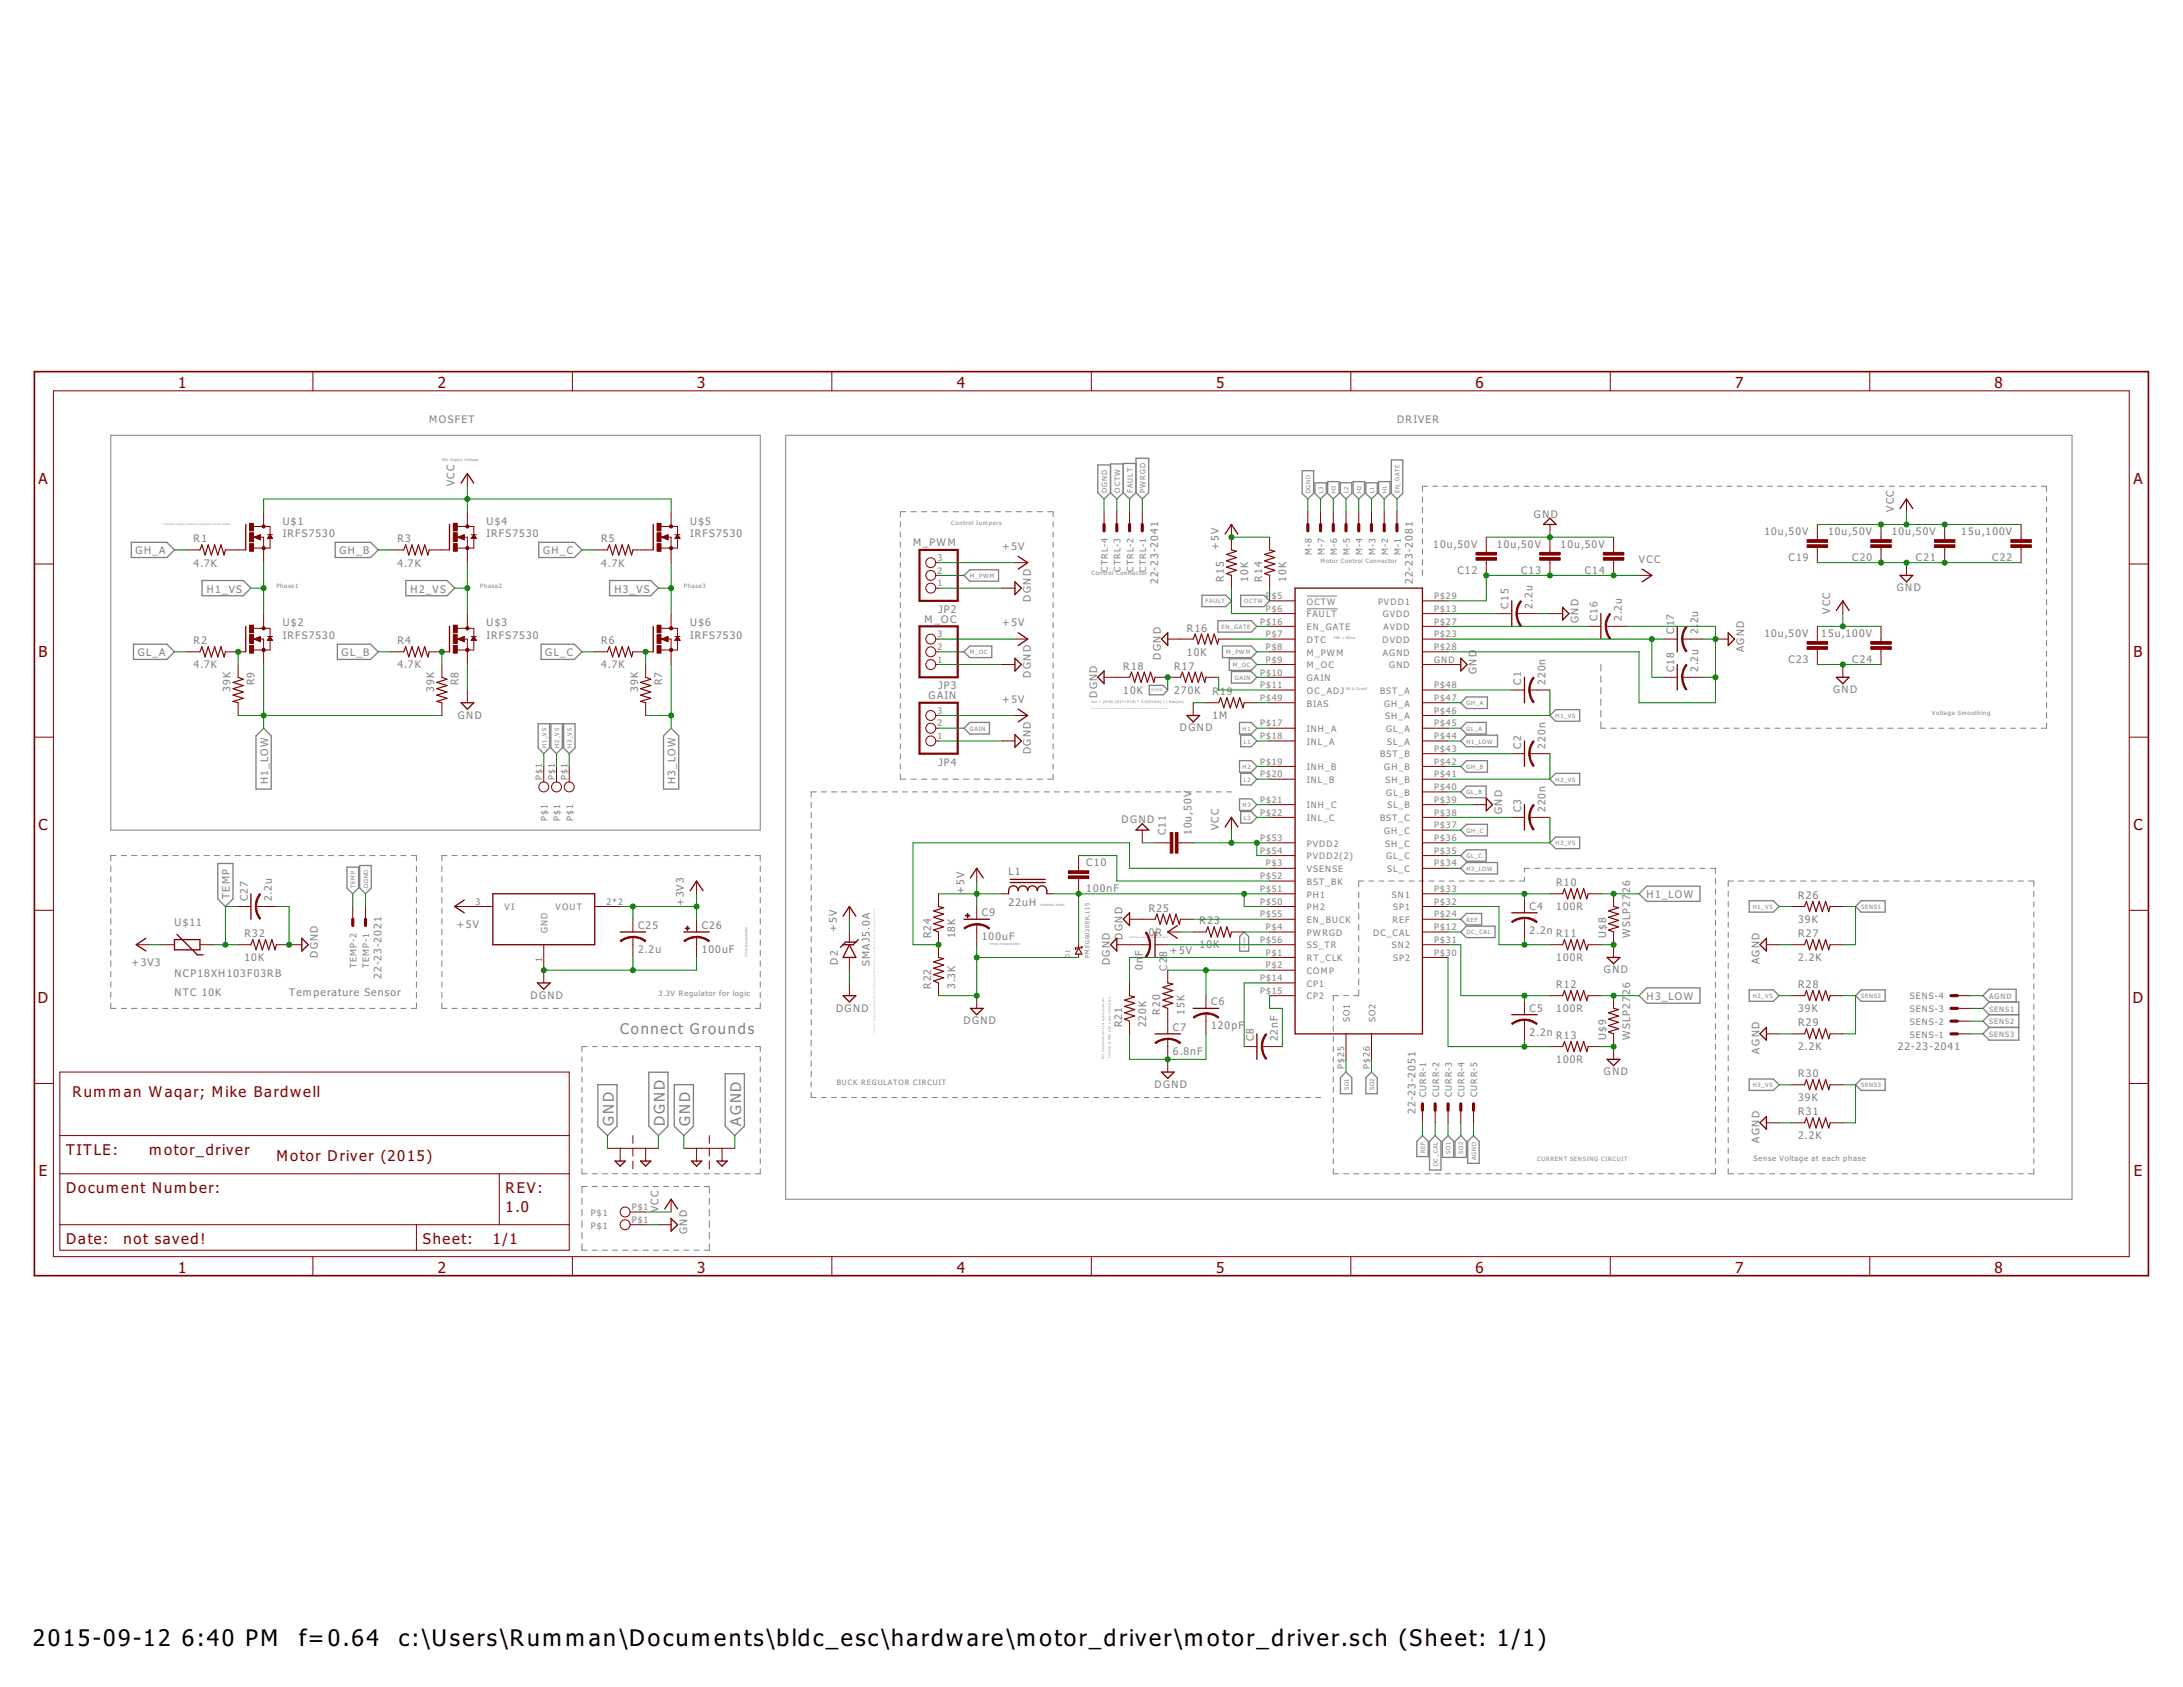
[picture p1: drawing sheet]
<svg xmlns="http://www.w3.org/2000/svg" width="279mm" height="216mm" viewBox="0 0 279 216" stroke-linecap="round" stroke-linejoin="round" font-family="sans-serif">
<defs><g id="words">
<g font-size="3.5">
<text x="4.2" y="210.7">2015-09-12</text>
<text x="23.3" y="210.7">6:40 PM</text>
<text x="38.3" y="210.7">f=0.64</text>
<text x="51" y="210.7">c:\Users\Rumman\Documents\bldc_esc\hardware\motor_driver\motor_driver.sch (Sheet: 1/1)</text>
</g>
<g font-size="2.3" fill="#800000">
<text x="22.8" y="49.6">1</text>
<text x="56" y="49.6">2</text>
<text x="89.2" y="49.6">3</text>
<text x="122.4" y="49.6">4</text>
<text x="155.7" y="49.6">5</text>
<text x="188.9" y="49.6">6</text>
<text x="222.1" y="49.6">7</text>
<text x="255.3" y="49.6">8</text>
<text x="4.9" y="61.9">A</text>
<text x="273.1" y="61.9">A</text>
<text x="4.9" y="84.1">B</text>
<text x="273.1" y="84.1">B</text>
<text x="4.9" y="106.2">C</text>
<text x="273.1" y="106.2">C</text>
<text x="4.8" y="128.4">D</text>
<text x="273" y="128.4">D</text>
<text x="9.3" y="140.5">Rumman Waqar; Mike Bardwell</text>
<text x="8.5" y="147.8">TITLE:</text>
<text x="19.1" y="147.8">motor_driver</text>
<text x="35.4" y="148.6">Motor Driver (2015)</text>
<text x="5" y="150.6">E</text>
<text x="8.5" y="152.7">Document Number:</text>
<text x="64.7" y="155.1">1.0</text>
<text x="64.7" y="152.7">REV:</text>
<text x="273.1" y="150.6">E</text>
<text x="8.5" y="159.2">Date:</text>
<text x="15.8" y="159.2">not saved!</text>
<text x="54.1" y="159.2">Sheet:</text>
<text x="63.1" y="159.2">1/1</text>
<text x="22.8" y="162.9">1</text>
<text x="56" y="162.9">2</text>
<text x="89.2" y="162.9">3</text>
<text x="122.4" y="162.9">4</text>
<text x="155.7" y="162.9">5</text>
<text x="188.9" y="162.9">6</text>
<text x="222.1" y="162.9">7</text>
<text x="255.3" y="162.9">8</text>
</g>
<g font-size="2.3" fill="#808080">
<text x="79.4" y="132.3">Connect Grounds</text>
<text x="78.6" y="144.1" transform="rotate(-90 78.6 144.1)">GND</text>
<text x="85.1" y="144.1" transform="rotate(-90 85.1 144.1)">DGND</text>
<text x="88.3" y="144.1" transform="rotate(-90 88.3 144.1)">GND</text>
<text x="94.9" y="144.1" transform="rotate(-90 94.9 144.1)">AGND</text>
</g>
<g font-size="1.6" fill="#808080">
<text x="54.9" y="54.1">MOSFET</text>
<text x="178.8" y="54.1">DRIVER</text>
<text x="58.2" y="62.2" transform="rotate(-90 58.2 62.2)">VCC</text>
<text x="242.4" y="65.5" transform="rotate(-90 242.4 65.5)">VCC</text>
<text x="17.4" y="71">GH_A</text>
<text x="24.8" y="69.4">R1</text>
<text x="36.2" y="68.8">IRFS7530</text>
<text x="36.2" y="67.1">U$1</text>
<text x="43.5" y="71">GH_B</text>
<text x="50.9" y="69.4">R3</text>
<text x="62.3" y="68.8">IRFS7530</text>
<text x="62.3" y="67.1">U$4</text>
<text x="69.5" y="71">GH_C</text>
<text x="76.9" y="69.4">R5</text>
<text x="88.3" y="68.8">IRFS7530</text>
<text x="88.3" y="67.1">U$5</text>
<text x="116.9" y="69.9">M_PWM</text>
<text x="128.3" y="70.4">+5V</text>
<text x="156" y="70.4" transform="rotate(-90 156 70.4)">+5V</text>
<text x="183.4" y="70.1">10u,50V</text>
<text x="191.6" y="70.1">10u,50V</text>
<text x="196.3" y="66.2">GND</text>
<text x="199.7" y="70.1">10u,50V</text>
<text x="225.8" y="68.5">10u,50V</text>
<text x="228.9" y="71.8">C19</text>
<text x="234" y="68.5">10u,50V</text>
<text x="237.1" y="71.8">C20</text>
<text x="242.1" y="68.5">10u,50V</text>
<text x="245.2" y="71.8">C21</text>
<text x="251" y="68.5">15u,100V</text>
<text x="255" y="71.8">C22</text>
<text x="24.8" y="72.5">4.7K</text>
<text x="26.5" y="75.8">H1_VS</text>
<text x="50.9" y="72.5">4.7K</text>
<text x="52.6" y="75.8">H2_VS</text>
<text x="76.9" y="72.5">4.7K</text>
<text x="78.6" y="75.8">H3_VS</text>
<text x="131.9" y="77" transform="rotate(-90 131.9 77)">DGND</text>
<text x="148.2" y="74.8" transform="rotate(-90 148.2 74.8)">22-23-2041</text>
<text x="156.7" y="74.5" transform="rotate(-90 156.7 74.5)">R15</text>
<text x="159.7" y="74.5" transform="rotate(-90 159.7 74.5)">10K</text>
<text x="161.5" y="74.5" transform="rotate(-90 161.5 74.5)">R14</text>
<text x="164.6" y="74.5" transform="rotate(-90 164.6 74.5)">10K</text>
<text x="180.8" y="74.8" transform="rotate(-90 180.8 74.8)">22-23-2081</text>
<text x="186.5" y="73.4">C12</text>
<text x="193.1" y="77.9" transform="rotate(-90 193.1 77.9)">C15</text>
<text x="194.7" y="73.4">C13</text>
<text x="196.2" y="77.9" transform="rotate(-90 196.2 77.9)">2.2u</text>
<text x="202.8" y="73.4">C14</text>
<text x="209.8" y="72">VCC</text>
<text x="242.8" y="75.7">GND</text>
<text x="17.6" y="84">GL_A</text>
<text x="24.8" y="82.5">R2</text>
<text x="36.2" y="81.8">IRFS7530</text>
<text x="36.2" y="80.2">U$2</text>
<text x="43.7" y="84">GL_B</text>
<text x="50.9" y="82.5">R4</text>
<text x="62.3" y="81.8">IRFS7530</text>
<text x="62.3" y="80.2">U$3</text>
<text x="69.8" y="84">GL_C</text>
<text x="76.9" y="82.5">R6</text>
<text x="88.3" y="81.8">IRFS7530</text>
<text x="88.3" y="80.2">U$6</text>
<text x="118.3" y="79.7">M_OC</text>
<text x="120.1" y="78.5">JP2</text>
<text x="128.3" y="80.2">+5V</text>
<text x="151.9" y="83.9">10K</text>
<text x="151.9" y="80.8">R16</text>
<text x="202" y="79.8" transform="rotate(-90 202 79.8)">GND</text>
<text x="204.5" y="79.5" transform="rotate(-90 204.5 79.5)">C16</text>
<text x="207.6" y="79.5" transform="rotate(-90 207.6 79.5)">2.2u</text>
<text x="214.3" y="81.1" transform="rotate(-90 214.3 81.1)">C17</text>
<text x="217.4" y="81.1" transform="rotate(-90 217.4 81.1)">2.</text>
<text x="217.4" y="79.8" transform="rotate(-90 217.4 79.8)">2u</text>
<text x="223.2" y="83.5" transform="rotate(-90 223.2 83.5)">AGND</text>
<text x="225.8" y="81.5">10u,50V</text>
<text x="233.1" y="81.5">15u,100V</text>
<text x="234.2" y="78.5" transform="rotate(-90 234.2 78.5)">VCC</text>
<text x="24.8" y="85.5">4.7K</text>
<text x="29.5" y="88.6" transform="rotate(-90 29.5 88.6)">39K</text>
<text x="32.6" y="87.7" transform="rotate(-90 32.6 87.7)">R9</text>
<text x="50.9" y="85.5">4.7K</text>
<text x="55.6" y="88.6" transform="rotate(-90 55.6 88.6)">39K</text>
<text x="58.7" y="87.7" transform="rotate(-90 58.7 87.7)">R8</text>
<text x="76.9" y="85.5">4.7K</text>
<text x="81.7" y="88.6" transform="rotate(-90 81.7 88.6)">39K</text>
<text x="84.7" y="87.7" transform="rotate(-90 84.7 87.7)">R7</text>
<text x="118.8" y="89.5">GAIN</text>
<text x="120.1" y="88.2">JP3</text>
<text x="128.3" y="89.9">+5V</text>
<text x="131.9" y="86.8" transform="rotate(-90 131.9 86.8)">DGND</text>
<text x="140.4" y="89.3" transform="rotate(-90 140.4 89.3)">DGND</text>
<text x="143.8" y="88.8">10K</text>
<text x="143.8" y="85.7">R18</text>
<text x="148.6" y="84.4" transform="rotate(-90 148.6 84.4)">DGND</text>
<text x="150.3" y="88.8">270K</text>
<text x="150.3" y="85.7">R17</text>
<text x="155.2" y="89">R19</text>
<text x="189" y="86.3" transform="rotate(-90 189 86.3)">GND</text>
<text x="194.7" y="87.7" transform="rotate(-90 194.7 87.7)">C1</text>
<text x="197.8" y="87.7" transform="rotate(-90 197.8 87.7)">220n</text>
<text x="214.3" y="86" transform="rotate(-90 214.3 86)">C18</text>
<text x="217.4" y="86" transform="rotate(-90 217.4 86)">2.2u</text>
<text x="228.9" y="84.8">C23</text>
<text x="234.6" y="88.7">GND</text>
<text x="237.1" y="84.8">C24</text>
<text x="58.6" y="92">GND</text>
<text x="151" y="93.6">DGND</text>
<text x="155.2" y="92.1">1M</text>
<text x="194.7" y="95.8" transform="rotate(-90 194.7 95.8)">C2</text>
<text x="197.8" y="95.8" transform="rotate(-90 197.8 95.8)">220n</text>
<text x="34.3" y="100.4" transform="rotate(-90 34.3 100.4)">H1_LOW</text>
<text x="86.5" y="100.4" transform="rotate(-90 86.5 100.4)">H3_LOW</text>
<text x="120.1" y="98">JP4</text>
<text x="131.9" y="96.5" transform="rotate(-90 131.9 96.5)">DGND</text>
<text x="143.6" y="105.3">DGND</text>
<text x="149.2" y="106.9" transform="rotate(-90 149.2 106.9)">C11</text>
<text x="152.5" y="106.9" transform="rotate(-90 152.5 106.9)">10u,50V</text>
<text x="156" y="106.2" transform="rotate(-90 156 106.2)">VCC</text>
<text x="192.3" y="104.2" transform="rotate(-90 192.3 104.2)">GND</text>
<text x="194.7" y="104" transform="rotate(-90 194.7 104)">C3</text>
<text x="197.8" y="104" transform="rotate(-90 197.8 104)">220n</text>
<text x="129.1" y="111.9">L1</text>
<text x="139" y="110.9">C10</text>
<text x="199.2" y="113.4">R10</text>
<text x="22.3" y="118.5">U$11</text>
<text x="29.4" y="115" transform="rotate(-90 29.4 115)">TEMP</text>
<text x="31.3" y="119.9">R32</text>
<text x="31.7" y="115.4" transform="rotate(-90 31.7 115.4)">C27</text>
<text x="34.8" y="115.4" transform="rotate(-90 34.8 115.4)">2.2u</text>
<text x="58.5" y="118.8">+5V</text>
<text x="81.7" y="118.9">C25</text>
<text x="87.5" y="116" transform="rotate(-90 87.5 116)">+3V3</text>
<text x="89.8" y="118.9">C26</text>
<text x="107.1" y="119.3" transform="rotate(-90 107.1 119.3)">+5V</text>
<text x="123.4" y="114.4" transform="rotate(-90 123.4 114.4)">+5V</text>
<text x="125.7" y="117.2">C9</text>
<text x="129.1" y="116">22uH</text>
<text x="139" y="114.1">100nF</text>
<text x="147" y="119.8">0</text>
<text x="147" y="116.7">R25</text>
<text x="147.9" y="119.8">R</text>
<text x="153.5" y="118.3">R23</text>
<text x="195.8" y="119.5">2.2n</text>
<text x="195.8" y="116.4">C4</text>
<text x="199.2" y="116.5">100R</text>
<text x="199.2" y="119.9">R11</text>
<text x="208.6" y="114.3" transform="rotate(-90 208.6 114.3)">26</text>
<text x="210.8" y="115">H1_LOW</text>
<text x="230.1" y="118.1">39K</text>
<text x="230.1" y="115">R26</text>
<text x="230.1" y="119.9">R27</text>
<text x="16.8" y="123.7">+3V3</text>
<text x="22.3" y="125">NCP18XH103F03RB</text>
<text x="31.3" y="123">10K</text>
<text x="40.7" y="122.6" transform="rotate(-90 40.7 122.6)">DGND</text>
<text x="48.8" y="125.3" transform="rotate(-90 48.8 125.3)">22-23-2021</text>
<text x="81.7" y="122">2.2u</text>
<text x="89.8" y="122">100uF</text>
<text x="107.3" y="123.5" transform="rotate(-90 107.3 123.5)">D2</text>
<text x="111.3" y="123.7" transform="rotate(-90 111.3 123.7)">SMAJ5.0A</text>
<text x="119.2" y="120.1" transform="rotate(-90 119.2 120.1)">R24</text>
<text x="122.2" y="120.1" transform="rotate(-90 122.2 120.1)">18K</text>
<text x="125.7" y="120.3">100uF</text>
<text x="142.1" y="123.5" transform="rotate(-90 142.1 123.5)">DGND</text>
<text x="143.7" y="120.3" transform="rotate(-90 143.7 120.3)">DGND</text>
<text x="146.3" y="124.2" transform="rotate(-90 146.3 124.2)">0n</text>
<text x="146.3" y="122.4" transform="rotate(-90 146.3 122.4)">F</text>
<text x="149.4" y="124.3" transform="rotate(-90 149.4 124.3)">C2</text>
<text x="149.4" y="122.4" transform="rotate(-90 149.4 122.4)">8</text>
<text x="149.7" y="122">+5V</text>
<text x="153.5" y="121.4">10K</text>
<text x="199.2" y="123">100R</text>
<text x="205.3" y="124.6">GND</text>
<text x="205.6" y="120.1" transform="rotate(-90 205.6 120.1)">U$8</text>
<text x="208.6" y="120.1" transform="rotate(-90 208.6 120.1)">WSLP27</text>
<text x="225.2" y="123.4" transform="rotate(-90 225.2 123.4)">AGND</text>
<text x="230.1" y="123">2.2K</text>
<text x="22.3" y="127.4">NTC 10K</text>
<text x="37" y="127.4">Temperature Sensor</text>
<text x="67.9" y="127.8">DGND</text>
<text x="107" y="129.5">DGND</text>
<text x="119.2" y="126.6" transform="rotate(-90 119.2 126.6)">R22</text>
<text x="122.2" y="126.6" transform="rotate(-90 122.2 126.6)">3.3K</text>
<text x="123.3" y="131.1">DGND</text>
<text x="143.6" y="131.5" transform="rotate(-90 143.6 131.5)">R21</text>
<text x="146.7" y="131.5" transform="rotate(-90 146.7 131.5)">220K</text>
<text x="148.5" y="129.9" transform="rotate(-90 148.5 129.9)">R20</text>
<text x="150.1" y="131.9">C7</text>
<text x="151.6" y="129.9" transform="rotate(-90 151.6 129.9)">15K</text>
<text x="155" y="131.7">120pF</text>
<text x="155" y="128.6">C6</text>
<text x="195.8" y="129.5">C5</text>
<text x="199.2" y="129.5">100R</text>
<text x="199.2" y="126.5">R12</text>
<text x="208.6" y="127.3" transform="rotate(-90 208.6 127.3)">26</text>
<text x="210.8" y="128">H3_LOW</text>
<text x="230.1" y="129.5">39K</text>
<text x="230.1" y="126.5">R28</text>
<text x="230.1" y="131.3">R29</text>
<text x="150.1" y="135">6.8nF</text>
<text x="160.5" y="133.3" transform="rotate(-90 160.5 133.3)">C8</text>
<text x="163.6" y="133.3" transform="rotate(-90 163.6 133.3)">22nF</text>
<text x="195.8" y="132.5">2.2n</text>
<text x="199.2" y="136.1">100R</text>
<text x="199.2" y="133">R13</text>
<text x="205.3" y="137.6">GND</text>
<text x="205.6" y="133.1" transform="rotate(-90 205.6 133.1)">U$9</text>
<text x="208.6" y="133.1" transform="rotate(-90 208.6 133.1)">WSLP27</text>
<text x="225.2" y="134.8" transform="rotate(-90 225.2 134.8)">AGND</text>
<text x="230.1" y="134.4">2.2K</text>
<text x="230.1" y="137.9">R30</text>
<text x="242.9" y="134.3">22-23-2041</text>
<text x="147.8" y="139.2">DGND</text>
<text x="181.2" y="142.6" transform="rotate(-90 181.2 142.6)">22-23-2051</text>
<text x="230.1" y="140.9">39K</text>
<text x="230.1" y="142.7">R31</text>
<text x="225.2" y="146.2" transform="rotate(-90 225.2 146.2)">AGND</text>
<text x="230.1" y="145.8">2.2K</text>
<text x="84.3" y="155.1" transform="rotate(-90 84.3 155.1)">VCC</text>
<text x="87.9" y="158" transform="rotate(-90 87.9 158)">GND</text>
</g>
<g font-size="1.4" fill="#808080">
<text x="120" y="71.8">3</text>
<text x="167.9" y="71.1" transform="rotate(-90 167.9 71.1)">M-8</text>
<text x="169.5" y="71.1" transform="rotate(-90 169.5 71.1)">M-7</text>
<text x="171.1" y="71.1" transform="rotate(-90 171.1 71.1)">M-6</text>
<text x="172.8" y="71.1" transform="rotate(-90 172.8 71.1)">M-5</text>
<text x="174.4" y="71.1" transform="rotate(-90 174.4 71.1)">M-4</text>
<text x="176" y="71.1" transform="rotate(-90 176 71.1)">M-3</text>
<text x="177.7" y="71.1" transform="rotate(-90 177.7 71.1)">M-2</text>
<text x="179.3" y="71.1" transform="rotate(-90 179.3 71.1)">M-1</text>
<text x="120" y="75">1</text>
<text x="120" y="73.4">2</text>
<text x="141.8" y="73.2" transform="rotate(-90 141.8 73.2)">CTRL-4</text>
<text x="143.4" y="73.2" transform="rotate(-90 143.4 73.2)">CTRL-3</text>
<text x="145.1" y="73.2" transform="rotate(-90 145.1 73.2)">CTRL-2</text>
<text x="146.7" y="73.2" transform="rotate(-90 146.7 73.2)">CTRL-1</text>
<text x="162" y="76.7">P$5</text>
<text x="167.3" y="77.4">OCTW</text>
<text x="176.4" y="77.4">PVDD1</text>
<text x="183.6" y="76.7">P$29</text>
<text x="120" y="83.2">2</text>
<text x="120" y="81.6">3</text>
<text x="161.3" y="79.9">P$16</text>
<text x="162" y="78.3">P$6</text>
<text x="162" y="81.6">P$7</text>
<text x="162" y="83.2">P$8</text>
<text x="167.3" y="79">FAULT</text>
<text x="167.3" y="80.7">EN_GATE</text>
<text x="167.3" y="82.3">DTC</text>
<text x="167.3" y="83.9">M_PWM</text>
<text x="176.9" y="82.3">DVDD</text>
<text x="177" y="79">GVDD</text>
<text x="177" y="83.9">AGND</text>
<text x="177.1" y="80.6">AVDD</text>
<text x="183.6" y="79.9">P$27</text>
<text x="183.6" y="78.3">P$13</text>
<text x="183.6" y="83.2">P$28</text>
<text x="183.6" y="81.6">P$23</text>
<text x="120" y="84.8">1</text>
<text x="161.3" y="86.5">P$10</text>
<text x="161.3" y="88.1">P$11</text>
<text x="161.3" y="89.7">P$49</text>
<text x="162" y="84.8">P$9</text>
<text x="167.3" y="85.5">M_OC</text>
<text x="167.3" y="87.2">GAIN</text>
<text x="167.3" y="88.8">OC_ADJ</text>
<text x="176.6" y="88.8">BST_A</text>
<text x="177.8" y="85.5">GND</text>
<text x="183.6" y="84.8">GND</text>
<text x="183.6" y="89.7">P$47</text>
<text x="183.6" y="88.1">P$48</text>
<text x="120" y="94.6">1</text>
<text x="120" y="93">2</text>
<text x="120" y="91.3">3</text>
<text x="161.3" y="93">P$17</text>
<text x="161.3" y="94.6">P$18</text>
<text x="167.3" y="90.4">BIAS</text>
<text x="167.3" y="93.7">INH_A</text>
<text x="167.3" y="95.3">INL_A</text>
<text x="177.2" y="90.4">GH_A</text>
<text x="177.3" y="92.1">SH_A</text>
<text x="177.4" y="93.7">GL_A</text>
<text x="177.6" y="95.3">SL_A</text>
<text x="183.6" y="94.6">P$44</text>
<text x="183.6" y="93">P$45</text>
<text x="183.6" y="91.3">P$46</text>
<text x="69.4" y="99.8" transform="rotate(-90 69.4 99.8)">P$1</text>
<text x="71" y="99.8" transform="rotate(-90 71 99.8)">P$1</text>
<text x="72.6" y="99.8" transform="rotate(-90 72.6 99.8)">P$1</text>
<text x="161.3" y="97.9">P$19</text>
<text x="161.3" y="99.5">P$20</text>
<text x="167.3" y="98.6">INH_B</text>
<text x="167.3" y="100.2">INL_B</text>
<text x="176.6" y="96.9">BST_B</text>
<text x="177.2" y="98.6">GH_B</text>
<text x="177.3" y="100.2">SH_B</text>
<text x="177.4" y="101.8">GL_B</text>
<text x="183.6" y="101.1">P$40</text>
<text x="183.6" y="99.5">P$41</text>
<text x="183.6" y="97.9">P$42</text>
<text x="183.6" y="96.2">P$43</text>
<text x="70.1" y="105.1" transform="rotate(-90 70.1 105.1)">P$1</text>
<text x="71.7" y="105.1" transform="rotate(-90 71.7 105.1)">P$1</text>
<text x="73.3" y="105.1" transform="rotate(-90 73.3 105.1)">P$1</text>
<text x="161.3" y="102.7">P$21</text>
<text x="161.3" y="104.4">P$22</text>
<text x="161.3" y="107.6">P$53</text>
<text x="167.3" y="103.5">INH_C</text>
<text x="167.3" y="105.1">INL_C</text>
<text x="176.6" y="105.1">BST_C</text>
<text x="177.2" y="106.7">GH_C</text>
<text x="177.6" y="103.5">SL_B</text>
<text x="183.6" y="107.6">P$36</text>
<text x="183.6" y="106">P$37</text>
<text x="183.6" y="104.4">P$38</text>
<text x="183.6" y="102.7">P$39</text>
<text x="161.3" y="112.5">P$52</text>
<text x="161.3" y="109.3">P$54</text>
<text x="162" y="110.9">P$3</text>
<text x="167.3" y="108.4">PVDD2</text>
<text x="167.3" y="111.6">VSENSE</text>
<text x="167.3" y="113.2">BST_BK</text>
<text x="167.3" y="110">PVDD2(2)</text>
<text x="177.3" y="108.3">SH_C</text>
<text x="177.4" y="110">GL_C</text>
<text x="177.6" y="111.6">SL_C</text>
<text x="183.6" y="110.9">P$34</text>
<text x="183.6" y="109.3">P$35</text>
<text x="60.8" y="115.8">3</text>
<text x="64.6" y="116.5">VI</text>
<text x="70.1" y="119.4" transform="rotate(-90 70.1 119.4)">GND</text>
<text x="71.1" y="116.5">VOUT</text>
<text x="77.6" y="115.8">2*2</text>
<text x="161.3" y="114.2">P$51</text>
<text x="161.3" y="117.4">P$55</text>
<text x="161.3" y="115.8">P$50</text>
<text x="162" y="119">P$4</text>
<text x="167.3" y="114.9">PH1</text>
<text x="167.3" y="118.1">EN_BUCK</text>
<text x="167.3" y="119.8">PWRGD</text>
<text x="167.3" y="116.5">PH2</text>
<text x="175.7" y="119.8">DC_CAL</text>
<text x="178.2" y="114.9">SN1</text>
<text x="178.2" y="118.1">REF</text>
<text x="178.3" y="116.5">SP1</text>
<text x="183.6" y="119">P$12</text>
<text x="183.6" y="117.4">P$24</text>
<text x="183.6" y="115.8">P$32</text>
<text x="183.6" y="114.2">P$33</text>
<text x="45.6" y="123.9" transform="rotate(-90 45.6 123.9)">TEMP-2</text>
<text x="47.3" y="123.9" transform="rotate(-90 47.3 123.9)">TEMP-1</text>
<text x="69.4" y="123.1" transform="rotate(-90 69.4 123.1)">1</text>
<text x="161.3" y="120.7">P$56</text>
<text x="161.3" y="125.6">P$14</text>
<text x="162" y="122.3">P$1</text>
<text x="162" y="123.9">P$2</text>
<text x="167.3" y="121.4">SS_TR</text>
<text x="167.3" y="123">RT_CLK</text>
<text x="167.3" y="124.6">COMP</text>
<text x="178.2" y="121.4">SN2</text>
<text x="178.3" y="123">SP2</text>
<text x="183.6" y="122.3">P$30</text>
<text x="183.6" y="120.7">P$31</text>
<text x="161.3" y="127.2">P$15</text>
<text x="167.3" y="126.3">CP1</text>
<text x="167.3" y="127.9">CP2</text>
<text x="172.8" y="130.8" transform="rotate(-90 172.8 130.8)">SO1</text>
<text x="176" y="130.8" transform="rotate(-90 176 130.8)">SO2</text>
<text x="244.4" y="131.2">SENS-2</text>
<text x="244.4" y="129.5">SENS-3</text>
<text x="244.4" y="127.9">SENS-4</text>
<text x="172.1" y="136.8" transform="rotate(-90 172.1 136.8)">P$25</text>
<text x="175.3" y="136.8" transform="rotate(-90 175.3 136.8)">P$26</text>
<text x="244.4" y="132.8">SENS-1</text>
<text x="182.6" y="140.5" transform="rotate(-90 182.6 140.5)">CURR-1</text>
<text x="184.2" y="140.5" transform="rotate(-90 184.2 140.5)">CURR-2</text>
<text x="185.8" y="140.5" transform="rotate(-90 185.8 140.5)">CURR-3</text>
<text x="187.4" y="140.5" transform="rotate(-90 187.4 140.5)">CURR-4</text>
<text x="189.1" y="140.5" transform="rotate(-90 189.1 140.5)">CURR-5</text>
<text x="75.6" y="155.6">P$1</text>
<text x="80.9" y="154.9">P$1</text>
<text x="75.6" y="157.2">P$1</text>
<text x="80.9" y="156.5">P$1</text>
</g>
<g font-size="1.1" fill="#808080">
<text x="141.7" y="63.1" transform="rotate(-90 141.7 63.1)">DGND</text>
<text x="143.4" y="63.1" transform="rotate(-90 143.4 63.1)">OCTW</text>
<text x="145" y="63.1" transform="rotate(-90 145 63.1)">FAULT</text>
<text x="146.6" y="63.1" transform="rotate(-90 146.6 63.1)">PWRGD</text>
<text x="84.3" y="127.4">3.3V Regulator for logic</text>
<text x="254.6" y="127.8">AGND</text>
<text x="254.6" y="129.5">SENS1</text>
<text x="254.6" y="131.1">SENS2</text>
<text x="254.6" y="132.7">SENS3</text>
<text x="107.1" y="138.8">BUCK REGULATOR CIRCUIT</text>
<text x="224.4" y="148.6">Sense Voltage at each phase</text>
</g>
<g font-size=".9" fill="#808080">
<text x="167.7" y="63.1" transform="rotate(-90 167.7 63.1)">DGND</text>
<text x="169.4" y="63.1" transform="rotate(-90 169.4 63.1)">L3</text>
<text x="171" y="63.1" transform="rotate(-90 171 63.1)">H3</text>
<text x="172.6" y="63.1" transform="rotate(-90 172.6 63.1)">L2</text>
<text x="174.2" y="63.1" transform="rotate(-90 174.2 63.1)">H2</text>
<text x="175.9" y="63.1" transform="rotate(-90 175.9 63.1)">L1</text>
<text x="177.5" y="63.1" transform="rotate(-90 177.5 63.1)">H1</text>
<text x="179.1" y="63.1" transform="rotate(-90 179.1 63.1)">EN_GATE</text>
<text x="121.8" y="67.1">Control Jumpers</text>
<text x="35.4" y="75.3">Phase1</text>
<text x="61.4" y="75.3">Phase2</text>
<text x="87.5" y="75.3">Phase3</text>
<text x="124.1" y="74">M_PWM</text>
<text x="139.7" y="73.6">Control Connector</text>
<text x="154.3" y="77.2">FAULT</text>
<text x="159.2" y="77.2">OCTW</text>
<text x="169" y="72">Motor Control Connector</text>
<text x="124.1" y="83.7">M_OC</text>
<text x="156.3" y="80.5">EN_GATE</text>
<text x="156.9" y="83.8">M_PWM</text>
<text x="157.8" y="85.4">M_OC</text>
<text x="158" y="87">GAIN</text>
<text x="69.9" y="95.7" transform="rotate(-90 69.9 95.7)">H1_VS</text>
<text x="71.6" y="95.7" transform="rotate(-90 71.6 95.7)">H2_VS</text>
<text x="73.2" y="95.7" transform="rotate(-90 73.2 95.7)">H3_VS</text>
<text x="124.1" y="93.5">GAIN</text>
<text x="159" y="93.5">H1</text>
<text x="159.2" y="95.2">L1</text>
<text x="187.7" y="90.3">GH_A</text>
<text x="187.7" y="95.2">H1_LOW</text>
<text x="187.7" y="93.5">GL_A</text>
<text x="199.1" y="91.9">H1_VS</text>
<text x="247.3" y="91.6">Voltage Smoothing</text>
<text x="159" y="98.4">H2</text>
<text x="159.2" y="100">L2</text>
<text x="187.7" y="98.4">GH_B</text>
<text x="187.7" y="101.7">GL_B</text>
<text x="199.1" y="100">H2_VS</text>
<text x="159" y="103.3">H3</text>
<text x="159.2" y="104.9">L3</text>
<text x="187.7" y="106.6">GH_C</text>
<text x="45.5" y="113.6" transform="rotate(-90 45.5 113.6)">TEMP</text>
<text x="47.1" y="113.6" transform="rotate(-90 47.1 113.6)">DGND</text>
<text x="187.7" y="111.4">H3_LOW</text>
<text x="187.7" y="109.8">GL_C</text>
<text x="199.1" y="108.2">H3_VS</text>
<text x="187.7" y="119.6">DC_CAL</text>
<text x="187.7" y="118">REF</text>
<text x="224.3" y="116.3">H1_VS</text>
<text x="238.2" y="116.3">SENS1</text>
<text x="136.9" y="122.5" transform="rotate(-90 136.9 122.5)">D1</text>
<text x="139.4" y="122.5" transform="rotate(-90 139.4 122.5)">PMEG6020ER,115</text>
<text x="224.3" y="127.7">H2_VS</text>
<text x="238.2" y="127.7">SENS2</text>
<text x="172.6" y="139.6" transform="rotate(-90 172.6 139.6)">SO1</text>
<text x="175.9" y="139.6" transform="rotate(-90 175.9 139.6)">SO2</text>
<text x="224.3" y="139.2">H3_VS</text>
<text x="238.2" y="139.1">SENS3</text>
<text x="182.4" y="147.6" transform="rotate(-90 182.4 147.6)">REF</text>
<text x="184" y="149.3" transform="rotate(-90 184 149.3)">DC_CAL</text>
<text x="185.7" y="147.7" transform="rotate(-90 185.7 147.7)">SO1</text>
<text x="187.3" y="147.7" transform="rotate(-90 187.3 147.7)">SO2</text>
<text x="188.9" y="148.5" transform="rotate(-90 188.9 148.5)">AGND</text>
<text x="196.7" y="148.6">CURRENT SENSING CIRCUIT</text>
</g>
<g font-size=".6" fill="#808080">
<text x="56.6" y="59">36V Supply Voltage</text>
<text x="170.7" y="81.8">10K = 80ns</text>
<text x="139.7" y="89.9">Ioc = (R18/ (R17+R18) * 3.3[DVDD] ) / Rds(on)</text>
<text x="147.4" y="88.5">DVDD</text>
<text x="172.3" y="88.3">90 A Cutoff</text>
</g>
<g font-size=".4" fill="#808080">
<text x="20.7" y="67.1">* Dampens ringing caused by capacitance of the mosfet</text>
<text x="133.2" y="116">SDR0805-220ML</text>
<text x="95.7" y="122.5" transform="rotate(-90 95.7 122.5)">TPSB107K006R0400</text>
<text x="126.6" y="120.9">TPSB107K006R0400</text>
<text x="144.6" y="120.1">will stay open for qui</text>
<text x="147.8" y="120.1">ckest start</text>
<text x="159.4" y="121.4" transform="rotate(-90 159.4 121.4)">PW</text>
<text x="159.4" y="120.7" transform="rotate(-90 159.4 120.7)">RGD</text>
<text x="141.3" y="135.6" transform="rotate(-90 141.3 135.6)">R21 is external clock for buck converter.</text>
<text x="142.1" y="135.4" transform="rotate(-90 142.1 135.4)">Connect to GND with a very short trace.</text>
</g>
<g font-size=".2" fill="#808080">
<text x="139.7" y="90.8">Don't mount R18, because internal current limit of DRV8302 doesn't w ork w ith this config for some reason</text>
<text x="112" y="132.3" transform="rotate(-90 112 132.3)">A TVS diode, or transient v oltage suppression diode, is an electrical dev ice w hich is designed to div ert or shunt v oltage spikes from a circuit in order to protect that circuit.</text>
</g>
</g></defs>
<g fill="none" stroke="#808080" stroke-width=".13">
<path d="M14.2 55.7h83.1v50.5h-83.1zM100.6 55.7h164.6v97.8h-164.6zM115.2 66.8v.6M115.2 68.1v.6M115.2 69.4v.6M115.2 70.7v.6M115.2 71.9v.7M115.2 73.2v.7M115.2 74.5v.7M115.2 75.8v.7M115.2 77.1v.7M115.2 78.4v.7"/>
<path d="M115.2 79.7v.6M116 65.5h-.8v.6M116.6 65.5h.7M117.9 65.5h.7M119.3 65.5h.7M120.6 65.5h.7M122 65.5h.7M123.3 65.5h.7M124.7 65.5h.7M126 65.5h.7M127.4 65.5h.7M128.7 65.5h.7"/>
<path d="M130 65.5h.7M131.4 65.5h.7M132.7 65.5h.8M134.1 65.5h.7v.6M134.8 66.8v.6M134.8 68.1v.6M134.8 69.4v.6M134.8 70.7v.6M134.8 71.9v.7M134.8 73.2v.7M134.8 74.5v.7M134.8 75.8v.7"/>
<path d="M134.8 77.1v.7M134.8 78.4v.7M134.8 79.7v.6M167.3 76.3h3.8M167.3 77.9h3.9M182.1 63.6v.7M182.1 64.9v.7M182.1 66.3v.7M182.1 67.6v.7M182.1 68.9v.7M182.1 70.3v.7M182.1 71.6v.7"/>
<path d="M182.1 72.9v.7M182.7 62.2h-.6v.7M183.4 62.2h.6M184.7 62.2h.6M186 62.2h.6M187.3 62.2h.6M188.6 62.2h.6M189.9 62.2h.6M191.2 62.2h.6M192.4 62.2h.7M193.8 62.2h.6M195.1 62.2h.6"/>
<path d="M196.3 62.2h.7M197.7 62.2h.6M198.9 62.2h.7M200.2 62.2h.7M201.5 62.2h.7M202.8 62.2h.7M204.1 62.2h.7M205.4 62.2h.7M206.7 62.2h.7M208 62.2h.7M209.3 62.2h.7M210.6 62.2h.7"/>
<path d="M211.9 62.2h.7M213.2 62.2h.7M214.5 62.2h.7M215.8 62.2h.7M217.1 62.2h.7M218.4 62.2h.7M219.7 62.2h.7M221 62.2h.7M222.3 62.2h.7M223.6 62.2h.7M224.9 62.2h.7M226.2 62.2h.7"/>
<path d="M227.5 62.2h.7M228.8 62.2h.7M230.1 62.2h.7M231.4 62.2h.7M232.7 62.2h.7M234 62.2h.7M235.3 62.2h.7M236.6 62.2h.7M237.9 62.2h.6M239.2 62.2h.7M240.5 62.2h.7M241.8 62.2h.7"/>
<path d="M243.1 62.2h.7M244.4 62.2h.6M245.7 62.2h.7M247 62.2h.6M248.3 62.2h.6M249.6 62.2h.7M250.9 62.2h.6M252.2 62.2h.6M253.5 62.2h.6M254.8 62.2h.6M256.1 62.2h.6M257.4 62.2h.6"/>
<path d="M258.7 62.2h.6M260 62.2h.6M261.3 62.2h.6v.7M261.9 63.6v.6M261.9 64.9v.7M261.9 66.2v.7M261.9 67.5v.7M261.9 68.8v.7M261.9 70.1v.7M261.9 71.5v.6M261.9 72.8v.6M261.9 74.1v.7"/>
<path d="M261.9 75.4v.7M261.9 76.7v.7M261.9 78v.7M261.9 79.4v.6M115.2 99.1v.6h.8M115.2 81v.6M115.2 82.3v.6M115.2 83.6v.6M115.2 84.9v.6M115.2 86.1v.7M115.2 87.4v.7M115.2 88.7v.7"/>
<path d="M115.2 90v.7M115.2 91.3v.7M115.2 92.6v.7M115.2 93.9v.7M115.2 95.2v.6M115.2 96.5v.6M115.2 97.8v.6M116.6 99.7h.7M117.9 99.7h.7M119.3 99.7h.7M120.6 99.7h.7M122 99.7h.7"/>
<path d="M123.3 99.7h.7M124.7 99.7h.7M126 99.7h.7M127.4 99.7h.7M128.7 99.7h.7M130 99.7h.7M131.4 99.7h.7M132.7 99.7h.8M134.8 81v.6M134.8 82.3v.6M134.8 83.6v.6M134.8 84.9v.6"/>
<path d="M134.8 86.1v.7M134.8 87.4v.7M134.8 88.7v.7M134.8 90v.7M134.8 91.3v.7M134.8 92.6v.7M134.8 93.9v.7M134.8 95.2v.6M134.8 96.5v.6M134.8 97.8v.6M134.8 99.1v.6h-.7M204.9 92.4v.8h.6"/>
<path d="M204.9 85v.9M204.9 86.5v.8M204.9 88v.8M204.9 89.5v.8M204.9 90.9v.8M206.2 93.2h.7M207.5 93.2h.7M208.8 93.2h.7M210.1 93.2h.7M211.4 93.2h.7M212.7 93.2h.7M214.1 93.2h.6"/>
<path d="M215.4 93.2h.6M216.7 93.2h.7M218 93.2h.7M219.3 93.2h.7M220.6 93.2h.7M221.9 93.2h.7M223.2 93.2h.7M224.6 93.2h.6M225.9 93.2h.6M227.2 93.2h.6M228.5 93.2h.7M229.8 93.2h.7"/>
<path d="M231.1 93.2h.7M232.4 93.2h.7M233.7 93.2h.7M235 93.2h.7M236.3 93.2h.7M237.7 93.2h.6M239 93.2h.6M240.3 93.2h.7M241.6 93.2h.7M242.9 93.2h.7M244.2 93.2h.7M245.5 93.2h.7"/>
<path d="M246.8 93.2h.7M248.2 93.2h.6M249.5 93.2h.6M250.8 93.2h.6M252.1 93.2h.7M253.4 93.2h.7M254.7 93.2h.7M256 93.2h.7M257.3 93.2h.7M258.6 93.2h.7M259.9 93.2h.7M261.9 80.7v.6"/>
<path d="M261.9 82v.7M261.9 83.3v.7M261.9 84.6v.7M261.9 85.9v.7M261.9 87.2v.7M261.9 88.6v.6M261.9 89.9v.7M261.9 91.2v.7M261.9 92.5v.7h-.6M14.2 110.8v.7M14.2 112.2v.7M14.2 113.5v.7"/>
<path d="M14.2 114.9v.7M14.2 116.2v.7M14.2 117.6v.7M14.2 118.9v.7M14.9 109.5h-.7v.7M15.5 109.5h.7M16.8 109.5h.7M18.2 109.5h.6M19.5 109.5h.7M20.8 109.5h.7M22.1 109.5h.7M23.5 109.5h.7"/>
<path d="M24.8 109.5h.7M26.1 109.5h.7M27.4 109.5h.7M28.8 109.5h.6M30.1 109.5h.7M31.4 109.5h.7M32.7 109.5h.7M34.1 109.5h.7M35.4 109.5h.7M36.7 109.5h.7M38 109.5h.7M39.4 109.5h.6"/>
<path d="M40.7 109.5h.7M42 109.5h.7M43.3 109.5h.7M44.7 109.5h.6M46 109.5h.7M47.3 109.5h.7M48.6 109.5h.7M50 109.5h.7M51.3 109.5h.7M52.6 109.5h.7v.7M53.3 110.8v.7M53.3 112.2v.7"/>
<path d="M53.3 113.5v.7M53.3 114.9v.7M53.3 116.2v.7M53.3 117.6v.7M53.3 118.9v.7M56.6 110.8v.7M56.6 112.2v.7M56.6 113.5v.7M56.6 114.9v.7M56.6 116.2v.7M56.6 117.6v.7M56.6 118.9v.7"/>
<path d="M57.2 109.5h-.6v.7M57.8 109.5h.7M59.1 109.5h.7M60.4 109.5h.7M61.7 109.5h.7M63 109.5h.7M64.3 109.5h.7M65.6 109.5h.7M66.9 109.5h.7M68.2 109.5h.7M69.5 109.5h.6M70.8 109.5h.6"/>
<path d="M72.1 109.5h.6M73.4 109.5h.6M74.7 109.5h.6M76 109.5h.6M77.3 109.5h.6M78.5 109.5h.7M79.8 109.5h.7M81.1 109.5h.7M82.4 109.5h.7M83.7 109.5h.7M85 109.5h.7M86.3 109.5h.7"/>
<path d="M87.6 109.5h.6M88.9 109.5h.7M90.2 109.5h.6M91.5 109.5h.6M92.8 109.5h.6M94.1 109.5h.6M95.4 109.5h.6M96.6 109.5h.7v.7M97.3 110.8v.7M97.3 112.2v.7M97.3 113.5v.7M97.3 114.9v.7"/>
<path d="M97.3 116.2v.7M97.3 117.6v.7M97.3 118.9v.7M103.8 102.7v.7M103.8 104v.7M103.8 105.3v.7M103.8 106.6v.7M103.8 108v.6M103.8 109.3v.7M103.8 110.6v.7M103.8 112v.6M103.8 113.3v.7"/>
<path d="M103.8 114.6v.7M103.8 115.9v.7M103.8 117.2v.7M103.8 118.6v.7M103.8 119.9v.7M104.5 101.3h-.7v.7M105.1 101.3h.7M106.4 101.3h.7M107.7 101.3h.7M109 101.3h.7M110.3 101.3h.7M111.6 101.3h.7"/>
<path d="M112.9 101.3h.7M114.2 101.3h.7M115.5 101.3h.6M116.8 101.3h.6M118.1 101.3h.6M119.4 101.3h.6M120.7 101.3h.6M122 101.3h.6M123.3 101.3h.6M124.6 101.3h.6M125.9 101.3h.6M127.1 101.3h.7"/>
<path d="M128.5 101.3h.6M129.8 101.3h.6M131 101.3h.7M132.3 101.3h.7M133.6 101.3h.7M134.9 101.3h.7M136.2 101.3h.7M137.5 101.3h.7M138.8 101.3h.7M140.1 101.3h.7M141.4 101.3h.7M142.7 101.3h.7"/>
<path d="M144 101.3h.7M145.3 101.3h.6M146.6 101.3h.7M147.9 101.3h.6M149.2 101.3h.6M150.5 101.3h.6M151.8 101.3h.6M153.1 101.3h.6M154.4 101.3h.6M155.7 101.3h.6M157 101.3h.6M173.9 114.2v.7"/>
<path d="M173.9 115.5v.8M173.9 116.9v.8M173.9 118.3v.8M173.9 119.7v.8M174.6 112.8h-.7v.7M175.2 112.8h.6M176.5 112.8h.6M177.8 112.8h.6M179 112.8h.7M180.3 112.8h.7M181.6 112.8h.7M182.9 112.8h.7"/>
<path d="M184.2 112.8h.6M185.5 112.8h.6M186.8 112.8h.6M188 112.8h.7M189.3 112.8h.7M190.6 112.8h.7M191.9 112.8h.6M193.2 112.8h.6M195.1 112.2v.6h-.6M195.8 111.1h-.7v.5M196.4 111.1h.7M197.7 111.1h.7"/>
<path d="M199.1 111.1h.6M200.4 111.1h.7M201.7 111.1h.7M203 111.1h.7M204.3 111.1h.7M205.7 111.1h.7M207 111.1h.7M208.3 111.1h.7M209.6 111.1h.7M210.9 111.1h.7M212.3 111.1h.7M213.6 111.1h.7"/>
<path d="M214.9 111.1h.7M216.2 111.1h.7M217.6 111.1h.6M218.9 111.1h.7v.7M219.6 112.4v.7M219.6 113.8v.6M219.6 115.1v.7M219.6 116.4v.7M219.6 117.8v.6M219.6 119.1v.7M221.2 114.1v.6M221.2 115.4v.7"/>
<path d="M221.2 116.7v.7M221.2 118v.7M221.2 119.3v.7M221.9 112.8h-.7v.6M222.5 112.8h.7M223.8 112.8h.7M225.1 112.8h.7M226.5 112.8h.7M227.8 112.8h.7M229.1 112.8h.7M230.5 112.8h.6M231.8 112.8h.7"/>
<path d="M233.1 112.8h.7M234.4 112.8h.7M235.8 112.8h.7M237.1 112.8h.7M238.4 112.8h.7M239.7 112.8h.7M241.1 112.8h.6M242.4 112.8h.7M243.7 112.8h.7M245 112.8h.7M246.4 112.8h.7M247.7 112.8h.7"/>
<path d="M249 112.8h.7M250.3 112.8h.7M251.7 112.8h.6M253 112.8h.7M254.3 112.8h.7M255.7 112.8h.6M257 112.8h.6M258.3 112.8h.7M259.6 112.8h.7v.6M260.3 114.1v.6M260.3 115.4v.7M260.3 116.7v.7"/>
<path d="M260.3 118v.7M260.3 119.3v.7M14.2 120.3v.7M14.2 121.6v.7M14.2 123v.7M14.2 124.3v.7M14.2 125.6v.7M14.2 127v.7M14.2 128.3v.8h.7M15.5 129.1h.7M16.8 129.1h.7M18.2 129.1h.6"/>
<path d="M19.5 129.1h.7M20.8 129.1h.7M22.1 129.1h.7M23.5 129.1h.7M24.8 129.1h.7M26.1 129.1h.7M27.4 129.1h.7M28.8 129.1h.6M30.1 129.1h.7M31.4 129.1h.7M32.7 129.1h.7M34.1 129.1h.7"/>
<path d="M35.4 129.1h.7M36.7 129.1h.7M38 129.1h.7M39.4 129.1h.6M40.7 129.1h.7M42 129.1h.7M43.3 129.1h.7M44.7 129.1h.6M46 129.1h.7M47.3 129.1h.7M48.6 129.1h.7M50 129.1h.7"/>
<path d="M51.3 129.1h.7M53.3 128.3v.8h-.7M53.3 120.3v.7M53.3 121.6v.7M53.3 123v.7M53.3 124.3v.7M53.3 125.6v.7M53.3 127v.7M56.6 128.3v.8h.6M56.6 120.3v.7M56.6 121.6v.7M56.6 123v.7"/>
<path d="M56.6 124.3v.7M56.6 125.6v.7M56.6 127v.7M57.8 129.1h.7M59.1 129.1h.7M60.4 129.1h.7M61.7 129.1h.7M63 129.1h.7M64.3 129.1h.7M65.6 129.1h.7M66.9 129.1h.7M68.2 129.1h.7"/>
<path d="M69.5 129.1h.6M70.8 129.1h.6M72.1 129.1h.6M73.4 129.1h.6M74.5 135.2v.7M74.5 136.5v.7M74.5 137.8v.7M74.5 139.1v.7M74.7 129.1h.6M75.1 133.9h-.6v.7M75.8 133.9h.7M76 129.1h.6"/>
<path d="M77.1 133.9h.7M77.3 129.1h.6M78.4 133.9h.7M78.5 129.1h.7M79.7 133.9h.7M79.8 129.1h.7M81 133.9h.7M81.1 129.1h.7M82.3 133.9h.7M82.4 129.1h.7M83.6 133.9h.7M83.7 129.1h.7"/>
<path d="M84.9 133.9h.7M85 129.1h.7M86.2 133.9h.7M86.3 129.1h.7M87.5 133.9h.7M87.6 129.1h.6M88.8 133.9h.7M88.9 129.1h.7M90.1 133.9h.7M90.2 129.1h.6M91.4 133.9h.7M91.5 129.1h.6"/>
<path d="M92.7 133.9h.7M92.8 129.1h.6M94 133.9h.7M94.1 129.1h.6M95.3 133.9h.7M95.4 129.1h.6M96.6 133.9h.7v.7M97.3 120.3v.7M97.3 121.6v.7M97.3 123v.7M97.3 124.3v.7M97.3 125.6v.7"/>
<path d="M97.3 127v.7M97.3 128.3v.8h-.7M97.3 135.2v.7M97.3 136.5v.7M97.3 137.8v.7M97.3 139.1v.7M103.8 121.2v.7M103.8 122.5v.7M103.8 123.9v.6M103.8 125.2v.7M103.8 126.5v.7M103.8 127.8v.7"/>
<path d="M103.8 129.2v.7M103.8 130.5v.7M103.8 131.8v.7M103.8 133.1v.7M103.8 134.5v.6M103.8 135.8v.7M103.8 137.1v.7M103.8 138.5v.6M103.8 139.8v.7h.7M170.6 128.7v.7M170.6 130v.7M170.6 131.3v.7"/>
<path d="M170.6 132.6v.7M170.6 133.9v.7M170.6 135.2v.7M170.6 136.5v.7M170.6 137.8v.7M170.6 139.1v.7M171.3 127.4h-.7v.7M172 127.4h.6M173.9 121.1v.8M173.9 122.5v.7M173.9 123.9v.7M173.9 125.3v.7"/>
<path d="M173.9 126.7v.7h-.7M219.6 120.4v.7M219.6 121.7v.7M219.6 123v.7M219.6 124.4v.7M219.6 125.7v.7M219.6 127v.7M219.6 128.4v.6M219.6 129.7v.6M219.6 131v.7M219.6 132.3v.7M219.6 133.6v.7"/>
<path d="M219.6 135v.7M219.6 136.3v.7M219.6 137.6v.7M219.6 138.9v.7M221.2 120.6v.7M221.2 122v.6M221.2 123.3v.6M221.2 124.6v.7M221.2 125.9v.7M221.2 127.2v.7M221.2 128.5v.7M221.2 129.8v.7"/>
<path d="M221.2 131.1v.7M221.2 132.5v.6M221.2 133.8v.7M221.2 135.1v.7M221.2 136.4v.7M221.2 137.7v.7M221.2 139v.7M260.3 120.6v.7M260.3 122v.6M260.3 123.3v.6M260.3 124.6v.7M260.3 125.9v.7"/>
<path d="M260.3 127.2v.7M260.3 128.5v.7M260.3 129.8v.7M260.3 131.1v.7M260.3 132.5v.6M260.3 133.8v.7M260.3 135.1v.7M260.3 136.4v.7M260.3 137.7v.7M260.3 139v.7M74.5 149.6v.6h.6M74.5 140.4v.7"/>
<path d="M74.5 141.8v.6M74.5 143v.7M74.5 144.4v.6M74.5 145.7v.6M74.5 147v.6M74.5 148.3v.6M74.5 153.3v.9M74.5 154.8v.8M74.5 156.3v.8M74.5 157.7v.8M74.5 159.2v.8h.6M75.1 151.8h-.6v.9"/>
<path d="M75.8 150.2h.7M75.8 151.8h.7M75.8 160h.7M77.1 150.2h.7M77.1 151.8h.7M77.1 160h.7M78.4 150.2h.7M78.4 151.8h.7M78.4 160h.7M79.7 150.2h.7M79.7 151.8h.7M79.7 160h.7"/>
<path d="M81 150.2h.7M81 151.8h.7M81 160h.7M82.3 150.2h.7M82.3 151.8h.7M82.3 160h.7M83.6 150.2h.7M83.6 151.8h.7M83.6 160h.7M84.9 150.2h.7M84.9 151.8h.7M84.9 160h.7"/>
<path d="M86.2 150.2h.7M86.2 151.8h.7M86.2 160h.7M87.5 150.2h.7M87.5 151.8h.7M87.5 160h.7M88.8 151.8h.7M88.8 160h.7M88.8 150.2h.7M90.1 150.2h.7M90.1 151.8h.7v.9M90.8 153.3v.9"/>
<path d="M90.8 154.8v.8M90.8 156.3v.8M90.8 157.7v.8M90.8 159.2v.8h-.7M91.4 150.2h.7M92.7 150.2h.7M94 150.2h.7M95.3 150.2h.7M97.3 140.4v.7M97.3 141.8v.6M97.3 143v.7M97.3 144.4v.6"/>
<path d="M97.3 145.7v.6M97.3 147v.6M97.3 148.3v.6M97.3 149.6v.6h-.7M105.1 140.5h.7M106.4 140.5h.7M107.7 140.5h.7M109 140.5h.6M110.3 140.5h.6M111.6 140.5h.6M112.9 140.5h.6M114.2 140.5h.6"/>
<path d="M115.4 140.5h.7M116.7 140.5h.7M118 140.5h.7M119.3 140.5h.7M120.6 140.5h.7M121.9 140.5h.7M123.2 140.5h.6M124.5 140.5h.6M125.8 140.5h.6M127.1 140.5h.6M128.4 140.5h.6M129.6 140.5h.7"/>
<path d="M130.9 140.5h.7M132.2 140.5h.7M133.5 140.5h.7M134.8 140.5h.7M136.1 140.5h.7M137.4 140.5h.6M138.7 140.5h.6M140 140.5h.6M141.3 140.5h.6M142.6 140.5h.6M143.8 140.5h.7M145.1 140.5h.7"/>
<path d="M146.4 140.5h.7M147.7 140.5h.7M149 140.5h.7M150.3 140.5h.7M151.6 140.5h.7M152.9 140.5h.6M154.2 140.5h.6M155.5 140.5h.6M156.8 140.5h.6M158.1 140.5h.6M159.3 140.5h.7M160.6 140.5h.7"/>
<path d="M161.9 140.5h.7M163.2 140.5h.7M164.5 140.5h.6M165.8 140.5h.6M167.1 140.5h.6M168.4 140.5h.6M170.6 140.4v.7M170.6 141.8v.6M170.6 143v.7M170.6 144.4v.6M170.6 145.7v.6M170.6 147v.6"/>
<path d="M170.6 148.3v.6M170.6 149.6v.6h.7M172 150.2h.6M173.3 150.2h.6M174.6 150.2h.6M175.9 150.2h.6M177.2 150.2h.6M178.5 150.2h.6M179.8 150.2h.6M181.1 150.2h.6M182.4 150.2h.6M183.7 150.2h.7"/>
<path d="M185 150.2h.7M186.3 150.2h.7M187.6 150.2h.7M188.9 150.2h.7M190.2 150.2h.7M191.5 150.2h.7M192.8 150.2h.7M194.1 150.2h.7M195.4 150.2h.7M196.7 150.2h.7M198 150.2h.7M199.3 150.2h.7"/>
<path d="M200.6 150.2h.7M202 150.2h.6M203.2 150.2h.7M204.6 150.2h.6M205.8 150.2h.7M207.2 150.2h.6M208.5 150.2h.6M209.8 150.2h.6M211.1 150.2h.6M212.4 150.2h.6M213.7 150.2h.6M215 150.2h.6"/>
<path d="M216.3 150.2h.6M217.6 150.2h.6M219.6 149.5v.7h-.7M219.6 140.3v.6M219.6 141.6v.7M219.6 142.9v.7M219.6 144.3v.6M219.6 145.6v.7M219.6 146.9v.7M219.6 148.2v.7M221.2 149.6v.6h.7M221.2 140.4v.6"/>
<path d="M221.2 141.7v.6M221.2 143v.7M221.2 144.3v.7M221.2 145.6v.7M221.2 146.9v.7M221.2 148.3v.6M222.5 150.2h.7M223.8 150.2h.7M225.1 150.2h.7M226.5 150.2h.7M227.8 150.2h.7M229.1 150.2h.7"/>
<path d="M230.5 150.2h.6M231.8 150.2h.7M233.1 150.2h.7M234.4 150.2h.7M235.8 150.2h.7M237.1 150.2h.7M238.4 150.2h.7M239.7 150.2h.7M241.1 150.2h.6M242.4 150.2h.7M243.7 150.2h.7M245 150.2h.7"/>
<path d="M246.4 150.2h.7M247.7 150.2h.7M249 150.2h.7M250.3 150.2h.7M251.7 150.2h.6M253 150.2h.7M254.3 150.2h.7M255.7 150.2h.6M257 150.2h.6M258.3 150.2h.7M260.3 149.6v.6h-.7M260.3 140.4v.6"/>
<path d="M260.3 141.7v.6M260.3 143v.7M260.3 144.3v.7M260.3 145.6v.7M260.3 146.9v.7M260.3 148.3v.6"/>
</g>
<g fill="none" stroke="#808080" stroke-width=".17">
<path d="M142.1 59.5h-1.6v3.6l.8 .8 .8-.8M143.8 59.4h-1.7v3.7M145.4 59.3h-1.6v3.8M145.4 58.7h1.6v4.4l-.8 .8-.8-.8zM178.1 58.9h1.4v4.2l-.7 .8-.7-.8zM16.8 69.4h4.6l.9 1-.9 1h-4.6zM25.9 74.3h5.2l1 1-1 .9h-5.2zM42.9 69.4h4.5l1 1-1 1h-4.5zM51.9 74.3h5.3l1 1-1 .9h-5.3zM69 69.4h4.5l1 1-1 1h-4.5zM78 74.3h5.3l1 1-1 .9h-5.3zM123.4 73.6l.7-.7h3.7v1.5h-3.7z"/>
<path d="M142.1 63.1l.8 .8 .9-.8M143.8 63.1l.8 .8 .8-.8M153.8 76.2h3.1l.7 .7-.7 .7h-3.1zM155.9 79.4h4.2l.8 .8-.8 .7h-4.2zM158.8 76.2h3l.7 .7-.7 .7h-3zM166.7 60.2h1.4v2.9l-.7 .8-.7-.8zM168.3 61.8h1.5v1.3l-.8 .8-.7-.8zM169.9 61.6h1.5v1.5l-.8 .8-.7-.8zM171.6 61.8h1.4v1.3l-.7 .8-.7-.8zM173.2 61.6h1.4v1.5l-.7 .8-.7-.8zM174.8 61.8h1.5v1.3l-.8 .8-.7-.8zM176.4 61.6h1.5v1.5l-.7 .8-.8-.8z"/>
<path d="M17.1 82.4h4.3l.9 1-.9 1h-4.3zM32.8 94.2l.9-1 1 1v6.8h-1.9zM43.2 82.4h4.2l1 1-1 1h-4.2zM68.9 92.6h1.4v3.1l-.7 .8-.7-.8zM69.3 82.4h4.2l1 1-1 1h-4.2zM70.5 92.6h1.5v3.1l-.8 .8-.7-.8zM72.1 92.6h1.5v3.1l-.7 .8-.8-.8zM84.9 94.2l1-1 1 1v6.8h-2zM123.4 83.4l.7-.7h2.8v1.5h-2.8zM124.1 92.5h2.5v1.4h-2.5l-.7-.7zM147.1 87.7h1.8l.6 .6-.6 .6h-1.8zM156.5 82.7h3.6l.8 .7-.8 .8h-3.6z"/>
<path d="M157.3 84.3h2.8l.8 .7-.8 .8h-2.8zM157.6 85.9h2.5l.8 .8-.8 .7h-2.5zM158.6 97.3h1.5l.8 .8-.8 .7h-1.5zM158.6 92.5h1.5l.8 .7-.8 .7h-1.5zM158.8 99h1.3l.8 .7-.8 .8h-1.3zM158.8 94.1h1.3l.8 .7-.8 .8h-1.3zM187.7 89.2h2.7v1.5h-2.7l-.7-.8zM187.7 97.3h2.7v1.5h-2.7l-.7-.7zM187.7 94.1h4v1.5h-4l-.7-.8zM187.7 92.5h2.5v1.4h-2.5l-.7-.7zM199.1 90.8h3.1v1.5h-3.1l-.7-.7zM199.1 99h3.1v1.5h-3.1l-.7-.8z"/>
<path d="M27.9 110.5h1.9v4.5l-.9 1-1-1zM44.4 111h1.5v2.6l-.8 .8-.7-.8zM46 110.8h1.5v2.8l-.7 .8-.8-.8zM158.6 102.2h1.5l.8 .8-.8 .7h-1.5zM158.8 103.9h1.3l.8 .7-.8 .7h-1.3zM159.2 119.3l.6 .5v1.9h-1.1v-1.9zM187.7 105.5h2.7v1.5h-2.7l-.7-.8zM187.7 110.4h4v1.4h-4l-.7-.7zM187.7 108.8h2.5v1.4h-2.5l-.7-.7zM187.7 100.6h2.5v1.5h-2.5l-.7-.8zM187.7 118.5h3.6v1.5h-3.6l-.7-.7zM187.7 116.9h1.9v1.5h-1.9l-.7-.8z"/>
<path d="M199.1 107.1h3.1v1.5h-3.1l-.7-.7zM209.8 114.4l1-1h6.8v2h-6.8zM223.9 115.3h3.1l.7 .7-.7 .7h-3.1zM238.2 115.3h3.1v1.4h-3.1l-.7-.7zM76.5 138.8h2.5v5.3l-1.3 1.2-1.2-1.2zM83 137.2h2.5v6.9l-1.2 1.2-1.3-1.2zM86.3 138.8h2.5v5.3l-1.3 1.2-1.2-1.2zM92.8 137.4h2.5v6.7l-1.3 1.2-1.2-1.2zM172.3 137.2l.7 .7v2.1h-1.4v-2.1zM175.5 137.2l.8 .7v2.1h-1.5v-2.1zM210.8 126.4h6.8v2h-6.8l-1-1zM223.9 126.7h3.1l.7 .7-.7 .7h-3.1z"/>
<path d="M223.9 138.1h3.1l.7 .7-.7 .8h-3.1zM238.2 126.7h3.1v1.4h-3.1l-.7-.7zM238.2 138.1h3.1v1.5h-3.1l-.7-.8zM254.6 128.2l-.8-.8 .8-.8h3.4v1.6M254.6 128.2h3.8v4.9h-3.8l-.8-.8 .8-.8M254.6 128.2l-.8 .9 .8 .8M254.6 129.9h3.8M254.6 131.5h3.8M254.6 129.9l-.8 .8 .8 .8M182.1 145.3l.7 .8v1.9h-1.5v-1.9zM183.7 145.3l.7 .8v3.6h-1.4v-3.6zM185.3 145.3l.8 .8v2h-1.5v-2z"/>
<path d="M187 145.3l.7 .8v2h-1.5v-2zM188.6 145.3l.7 .8v2.8h-1.4v-2.8z"/>
</g>
<path d="M4.4 47.6h270.6v115.7h-270.6z" fill="none" stroke="#800000" stroke-width=".21"/>
<g fill="none" stroke="#800000" stroke-width=".13">
<path d="M6.8 50h265.7v110.8h-265.7zM40 47.6v2.4M73.3 47.6v2.4M106.5 47.6v2.4M139.7 47.6v2.4M172.9 47.6v2.4M206.1 47.6v2.4M239.3 47.6v2.4M4.4 72.2h2.4M24 70.4h1.6M28.9 70.4h2.6M32.4 68.7h1.3v3.3"/>
<path d="M32.4 67.4h2.2v1M32.5 68.7l.8-.3v.7zM32.7 68.8h.6M32.7 68.7h.6M32.8 68.9h.5M32.9 68.6h.4M33 68.9h.3M33 68.5h.3M33.1 69h.2M33.2 68.5h.1M33.3 69.1h.1M33.7 65.5v1.9"/>
<path d="M33.7 78.5v1.9M34.2 68.4h.7M34.2 68.9h.7M34.3 68.8h.5M34.4 68.7h.4M34.4 68.7h.3M34.4 68.6h.3M34.5 68.5h.1M34.6 68.8v1.3h-2.2M34.6 68.4l.3 .5h-.7zM50 70.4h1.7M54.9 70.4h2.6"/>
<path d="M58.4 68.7h1.4v3.3M58.5 67.4h2.1v1M58.6 68.7l.8-.3v.7zM58.7 68.8h.7M58.8 68.7h.6M58.9 68.9h.5M58.9 68.6h.5M59.1 68.9h.3M59.1 68.5h.3M59.2 69h.2M59.3 68.5h.1M59.4 69.1h.1"/>
<path d="M59.8 60.6v1.6M59.8 65.5v1.9M59.8 78.5v1.9M60.3 68.4h.7M60.3 68.9h.6M60.4 68.8h.5M60.4 68.7h.5M60.5 68.7h.3M60.5 68.6h.2M60.6 68.5h.1M60.6 68.8v1.3h-2.1M60.6 68.4l.4 .5h-.7z"/>
<path d="M76.1 70.4h1.6M81 70.4h2.6M84.5 68.7h1.4v3.3M84.6 67.4h2.1v1M84.7 68.7l.8-.3v.7zM84.8 68.8h.7M84.9 68.7h.6M85 68.9h.5M85 68.6h.5M85.2 68.9h.3M85.2 68.5h.3M85.3 69h.2"/>
<path d="M85.4 68.5h.1M85.5 69.1h.1M85.9 65.5v1.9M85.9 78.5v1.9M86.4 68.4h.6M86.4 68.9h.6M86.5 68.8h.5M86.5 68.7h.4M86.6 68.7h.3M86.6 68.6h.2M86.6 68.5h.2M86.7 68.5h.1"/>
<path d="M86.7 68.8v1.3h-2.1M86.7 68.4l.3 .5h-.6zM119.8 75.3h.3M119.8 73.6h.3M119.8 72h.3M128.3 75.3h1.6M129.9 72h1.6M141.3 65.5v1.6M142.9 65.5v1.6M144.6 65.5v1.6M146.2 65.5v1.6M157.6 67.1v3.3"/>
<path d="M157.6 73.6v1.7M162.5 76.9h3.3M162.5 78.5h3.3M162.5 68.7v1.7M162.5 73.6v1.7M167.4 65.5v1.6M169 65.5v1.6M170.6 65.5v1.6M172.3 65.5v1.6M173.9 65.5v1.6M175.5 65.5v1.6M177.2 65.5v1.6"/>
<path d="M178.8 65.5v1.6M182.1 76.9h3.2M182.1 78.5h3.2M190.2 68.7v2M190.2 71.7v1.9M191.9 78.5h1.6M194.1 78.5h2.6M198.4 78.5h1.6M198.4 67.1v3.6M198.4 71.7v1.9M206.5 68.7v2M206.5 71.7v1.9"/>
<path d="M209.8 73.6h1.6M232.6 67.1v2M232.6 70.1v1.9M235.9 76.9v1.6M240.7 67.1v2M240.7 70.1v1.9M244 63.9v1.6M244 72v1.6M248.9 67.1v2M248.9 70.1v1.9M258.7 67.1v2M258.7 70.1v1.9"/>
<path d="M272.5 72.2h2.5M4.4 94.3h2.4M24 83.4h1.6M28.9 83.4h2.6M30.5 85v1.7M30.5 89.9v1.7M32.4 81.8h1.3v3.2M32.4 80.4h2.2v1.1M32.5 81.8l.8-.3v.6zM32.6 81.8h.7M32.6 81.7h.7M32.7 81.9h.6"/>
<path d="M32.8 81.7h.5M32.9 82h.4M32.9 81.6h.4M33.1 82h.2M33.1 81.6h.2M33.3 82.1h.1M33.3 81.5h.1M34.2 81.5h.7M34.3 81.9h.5M34.3 81.8h.5M34.4 81.7h.4M34.4 81.7h.3"/>
<path d="M34.5 81.6h.1M34.5 81.5h.1M34.6 81.9v1.3h-2.2M34.6 81.5l.3 .5h-.7zM50 83.4h1.7M54.9 83.4h2.6M56.6 85v1.7M56.6 89.9v1.7M58.4 81.8h1.4v3.2M58.5 80.4h2.1v1.1M58.6 81.8l.8-.3v.6zM58.7 81.8h.7"/>
<path d="M58.7 81.7h.7M58.8 81.9h.6M58.9 81.7h.5M59 82h.4M59 81.6h.4M59.2 82h.2M59.2 81.6h.2M59.3 82.1h.1M59.4 81.5h.1M59.8 88.3v1.6M60.3 81.5h.7M60.3 81.9h.6"/>
<path d="M60.4 81.8h.5M60.5 81.7h.3M60.5 81.6h.2M60.6 81.6h.1M60.6 81.5h.1M60.6 81.9v1.3h-2.1M60.6 81.5l.4 .5h-.7zM69.6 98.1v2M71.2 98.1v2M72.9 98.1v2M76.1 83.4h1.6M81 83.4h2.6"/>
<path d="M82.6 85v1.7M82.6 89.9v1.7M84.5 81.8h1.4v3.2M84.6 80.4h2.1v1.1M84.7 81.8l.8-.3v.6zM84.8 81.8h.7M84.8 81.7h.7M84.9 81.9h.6M84.9 81.7h.6M85.1 82h.4M85.1 81.6h.4M85.2 82h.3"/>
<path d="M85.3 81.6h.2M85.4 82.1h.1M85.4 81.5h.1M86.4 81.5h.6M86.4 81.9h.6M86.5 81.8h.5M86.5 81.7h.4M86.6 81.7h.3M86.6 81.6h.2M86.7 81.6h.1M86.7 81.5h.1M86.7 81.9v1.3h-2.1"/>
<path d="M86.7 81.5l.3 .5h-.6zM119.8 83.4h.3M119.8 81.8h.3M119.8 85h.3M119.8 93.2h.3M119.8 94.8h.3M119.8 91.6h.3M128.3 85h1.6M128.3 94.8h1.6M129.9 81.8h1.6M129.9 91.6h1.6M141.3 86.7h3.3"/>
<path d="M147.8 86.7h3.3M149.5 81.8h3.2M152.7 89.9v1.7M154.3 86.7h1.7M154.3 89.9h1.7M156 81.8h1.6M159.2 89.9h1.7M162.5 83.4h3.3M162.5 81.8h3.3M162.5 80.2h3.3M162.5 85h3.3M162.5 86.7h3.3"/>
<path d="M162.5 88.3h3.3M162.5 89.9h3.3M162.5 93.2h3.3M162.5 94.8h3.3M162.5 98.1h3.3M162.5 99.7h3.3M182.1 83.4h3.2M182.1 81.8h3.2M182.1 80.2h3.2M182.1 85h4.9M182.1 88.3h3.2M182.1 89.9h3.2"/>
<path d="M182.1 93.2h3.2M182.1 94.8h3.2M182.1 98.1h3.2M182.1 99.7h3.2M182.1 96.5h3.2M182.1 91.6h3.2M193.5 88.3h1.6M193.5 96.5h1.6M195.7 88.3h2.7M195.7 96.5h2.7M203.3 80.2h1.6M205.5 80.2h2.7"/>
<path d="M213 81.8h1.7M213 86.7h1.7M215.3 81.8h2.6M215.3 86.7h2.6M219.6 81.8h1.6M232.6 80.2v1.9M232.6 83.1v1.9M235.9 85v1.7M240.7 80.2v1.9M240.7 83.1v1.9M272.5 94.3h2.5M4.4 116.5h2.4"/>
<path d="M30.5 116h1.6M32.8 116h2.6M45.1 116v1.6M46.8 116v1.6M58.2 116h4.9M76.1 116h3.3M81 117.6v1.7M81 119.9v2.6M89.2 112.8v1.6M89.2 117.6v1.7M89.2 119.9v2.6M108.7 116v1.6"/>
<path d="M108.7 119.3v1.3M120.1 114.4v1.6M120.1 119.3v3.2M125 111.1v1.7M125 116v1.6M125 118.3v2.6M128.3 114.4h.8M134 114.4h.8M138 109.5v1.9M138 112.4v2M144.6 117.6h3.2M146.2 106.2v1.7"/>
<path d="M147.8 107.9h2M149.5 119.3h1.6M150.8 107.9h1.9M151.1 117.6h1.6M152.7 119.3h1.6M157.6 119.3h1.6M157.6 104.6v1.6M162.5 103h3.3M162.5 104.6h3.3M162.5 107.9h3.3M162.5 111.1h3.3M162.5 112.8h3.3"/>
<path d="M162.5 114.4h3.3M162.5 117.6h3.3M162.5 119.3h3.3M162.5 116h3.3M162.5 109.5h3.3M182.1 103h3.2M182.1 104.6h3.2M182.1 107.9h3.2M182.1 111.1h3.2M182.1 114.4h3.2M182.1 117.6h3.2M182.1 119.3h3.2"/>
<path d="M182.1 116h3.2M182.1 109.5h3.2M182.1 106.2h3.2M182.1 101.3h3.2M188.6 103h1.6M193.5 104.6h1.6M195.1 115.2v1.6M195.1 117.5v2.6M195.7 104.6h2.7M198.4 114.4h1.6M203.3 114.4h1.6M206.5 114.4v1.6"/>
<path d="M206.5 119.3v3.2M229.3 116h1.7M234.2 116h1.7M272.5 116.5h2.5M4.4 138.7h2.4M7.7 137.2h65.2v22.8h-65.2zM17.4 120.9h1.7M20.7 120.9h1.6M25.6 120.9h1.6M30.5 120.9h1.6M35.4 120.9h3.2M69.6 120.9v4.9"/>
<path d="M108.7 122.5v1.7M108.7 125.8v1.6M120.1 125.8v1.6M125 127.4v1.7M138 120.9v.4M138 122.1v.4M142.9 120.9h4.3M144.6 125.8v1.6M144.6 130.7v1.6M147.8 120.9h1.7M149.5 124.2v1.6M149.5 129.1v3.2"/>
<path d="M149.5 132.9v4.3M154.3 127.4v1.7M154.3 129.7v2.6M159.2 133.9h1.7M161.5 133.9h2.6M162.5 120.9h3.3M162.5 122.5h3.3M162.5 124.2h3.3M162.5 125.8h3.3M162.5 127.4h3.3M172.3 132.3v3.3M175.5 132.3v3.3"/>
<path d="M182.1 120.9h3.2M182.1 122.5h3.2M195.1 128.2v1.7M195.1 130.5v2.6M198.4 120.9h1.6M198.4 127.4h1.6M198.4 133.9h1.6M203.3 120.9h1.6M203.3 127.4h1.6M203.3 133.9h1.6M206.5 127.4v1.7M206.5 132.3v3.3"/>
<path d="M226.1 120.9h1.6M226.1 132.3h1.6M229.3 120.9h1.7M229.3 127.4h1.7M229.3 132.3h1.7M229.3 138.8h1.7M234.2 120.9h1.7M234.2 127.4h1.7M234.2 132.3h1.7M234.2 138.8h1.7M250.5 127.4h1.7M250.5 132.3h1.7"/>
<path d="M250.5 130.7h1.7M250.5 129.1h1.7M272.5 138.7h2.5M7.7 150.2h65.2M7.7 156.7h65.2M7.7 145.3h65.2M53.3 156.7v3.3M63.9 150.2v6.5M77.7 147h6.6M79.4 147v1.6M80.6 156.7h2M80.6 155.1h2"/>
<path d="M81 145.3v1M81 147v1M81 148.6v1M82.6 147v1.6M84.3 156.7h1.6M85.9 153.5v1.6M87.5 147h6.5M89.2 147v1.6M90.8 145.3v1M90.8 147v1M90.8 148.6v1M92.4 147v1.6"/>
<path d="M182.1 142.1v1.6M183.7 142.1v1.6M185.3 142.1v1.6M187 142.1v1.6M188.6 142.1v1.6M226.1 143.7h1.6M229.3 143.7h1.7M234.2 143.7h1.7M40 160.8v2.5M73.3 160.8v2.5M106.5 160.8v2.5M139.7 160.8v2.5"/>
<path d="M172.9 160.8v2.5M206.1 160.8v2.5M239.3 160.8v2.5"/>
<circle cx="119.1" cy="75.3" r=".64"/>
<circle cx="119.1" cy="73.6" r=".64"/>
<circle cx="119.1" cy="72" r=".64"/>
<circle cx="119.1" cy="85" r=".64"/>
<circle cx="119.1" cy="81.8" r=".64"/>
<circle cx="119.1" cy="83.4" r=".64"/>
<circle cx="119.1" cy="94.8" r=".64"/>
<circle cx="119.1" cy="91.6" r=".64"/>
<circle cx="119.1" cy="93.2" r=".64"/>
<circle cx="69.6" cy="100.7" r=".64"/>
<circle cx="71.2" cy="100.7" r=".64"/>
<circle cx="72.9" cy="100.7" r=".64"/>
<circle cx="80" cy="155.1" r=".64"/>
<circle cx="80" cy="156.7" r=".64"/>
</g>
<g fill="none" stroke="#800000" stroke-width=".17">
<path d="M31.5 67.1v3.3M57.5 67.1v3.3M59 61.8l.8-1.2 .8 1.2M83.6 67.1v3.3M129.9 74.5l.8 .8-.8 .8zM130.3 71.2l1.2 .8-1.2 .8M156.8 68.3l.8-1.2 .8 1.2M165.8 75.3h16.3v57h-16.3zM193.5 76.9v3.3M197.5 67.1l.9-.8 .8 .8zM200 77.7l.8 .8-.8 .9zM204.9 78.5v3.3"/>
<path d="M210.2 72.8l1.2 .8-1.2 .9M235 78.1l.9-1.2 .8 1.2M243.2 65.1l.8-1.2 .8 1.2M243.2 73.6h1.6l-.8 .9zM31.5 80.2v3.2M57.5 80.2v3.2M59 89.9h1.6l-.8 .9zM83.6 80.2v3.2M129.9 84.2l.8 .8-.8 .9zM129.9 94l.8 .8-.8 .8zM130.3 81l1.2 .8-1.2 .8M130.3 90.8l1.2 .8-1.2 .8"/>
<path d="M141.3 85.9v1.6l-.8-.8zM149.5 81v1.6l-.8-.8zM151.9 91.6h1.6l-.8 .8zM187 84.2l.8 .8-.8 .9zM195.1 86.7v3.2M195.1 94.8v3.3M214.7 80.2v3.2M214.7 85v3.3M221.2 81l.8 .8-.8 .8zM235 86.7h1.7l-.8 .8zM22.6 119.6l2.7 2.6h.7M32.1 114.4v3.2"/>
<path d="M59.4 115.2l-1.2 .8 1.2 .8M63.1 114.4h13v6.5h-13zM79.4 119.3h3.2M87.5 119.3h3.3M88.3 114l.9-1.2 .8 1.2M107.9 117.2l.8-1.2 .8 1.2M123.4 117.6h3.2M124.2 112.4l.8-1.3 .8 1.3M129.1 114.4a.71 .71 0 0 1 .1-.8 .71 .71 0 0 1 .7-.2 .68 .68 0 0 1 .4 .6 .6 .6 0 0 1 .6-.6 .6 .6 0 0 1 .6 .6 .61 .61 0 0 1 .6-.6 .61 .61 0 0 1 .7 .6 .61 .61 0 0 1 .6-.6 .61 .61 0 0 1 .6 .6v.4M129.3 112.9h4.5M129.3 112.5h4.5M144.6 116.8v1.6l-.8-.8z"/>
<path d="M146.2 105.4l.8 .8h-1.6zM147.8 119.3v3.2M150.7 118.4l-1.2 .9 1.2 .8M156.8 105.8l.8-1.2 .8 1.2M190.2 102.2l.8 .8-.8 .8zM193.5 116.8h3.2M195.1 103v3.2M18.7 120.1l-1.3 .8 1.3 .8M22.3 120.2h3.3v1.4h-3.3zM38.6 120.1l.9 .8-.9 .8zM68.8 125.8h1.6l-.8 .8zM107.9 120.9l-.3 .3"/>
<path d="M107.9 127.4h1.6l-.8 .8zM108.7 120.9l.8 1.6h-1.6zM109.5 120.6h-1.3l-.3 .3M109.9 120.2l-.7 .7h-1.3M124.2 129.1h1.6l-.8 .8zM142.9 120.1v1.6l-.8-.8zM147.8 132.3h3.3M148.7 137.2h1.6l-.8 .8zM152.7 129.1h3.3M160.9 132.3v3.3M193.5 129.9h3.2M205.7 122.5h1.6l-.8 .8z"/>
<path d="M205.7 135.6h1.6l-.8 .8zM226.1 120.1v1.6l-.8-.8zM226.1 131.5v1.6l-.8-.8zM78.7 148.6h1.3l-.6 .6zM82 148.6h1.3l-.7 .6zM85.1 154.7l.8-1.2 .8 1.2M85.9 155.9l.8 .8-.8 .9zM88.5 148.6h1.3l-.6 .6zM91.8 148.6h1.3l-.7 .6zM225.3 143.7l.8-.8v1.6z"/>
</g>
<g fill="#800000" stroke="#800000" stroke-width=".13">
<path d="M33.6 83h.3v.3h-.3z" fill-rule="evenodd"/>
<path d="M59.7 83h.3v.3h-.3z" fill-rule="evenodd"/>
<path d="M85.7 83h.3v.3h-.3z" fill-rule="evenodd"/>
<path d="M196.2 86.7l.2 .1a2.34 2.34 0 0 0-.6 1.5h-.1a2.38 2.38 0 0 1 .5-1.6z" fill-rule="evenodd"/>
<path d="M195.7 88.3h.1a2.33 2.33 0 0 0 .6 1.5l-.2 .1a2.6 2.6 0 0 1-.5-1.6z" fill-rule="evenodd"/>
<path d="M196.2 94.8l.2 .1a2.34 2.34 0 0 0-.6 1.6h-.1a2.38 2.38 0 0 1 .5-1.7z" fill-rule="evenodd"/>
<path d="M195.7 96.5h.1a2.33 2.33 0 0 0 .6 1.5l-.2 .1a2.6 2.6 0 0 1-.5-1.6z" fill-rule="evenodd"/>
<path d="M196.2 103l.2 .1a2.34 2.34 0 0 0-.6 1.5h-.1a2.38 2.38 0 0 1 .5-1.6z" fill-rule="evenodd"/>
<path d="M195.7 104.6h.1a2.33 2.33 0 0 0 .6 1.5l-.2 .1a2.76 2.76 0 0 1-.5-1.6z" fill-rule="evenodd"/>
<path d="M195.1 117.4a2.4 2.4 0 0 1 1.6 .5v.2a2.65 2.65 0 0 0-1.6-.6z" fill-rule="evenodd"/>
<path d="M193.5 117.9a2.6 2.6 0 0 1 1.6-.5v.2a2.48 2.48 0 0 0-1.5 .5z" fill-rule="evenodd"/>
<path d="M195.1 130.4a2.4 2.4 0 0 1 1.6 .6v.1a2.83 2.83 0 0 0-1.6-.5z" fill-rule="evenodd"/>
<path d="M193.5 131a2.6 2.6 0 0 1 1.6-.6v.2a2.48 2.48 0 0 0-1.5 .5z" fill-rule="evenodd"/>
<path d="M154.3 129.6a2.62 2.62 0 0 1 1.7 .6l-.1 .1a2.45 2.45 0 0 0-1.6-.5z" fill-rule="evenodd"/>
<path d="M152.7 130.2a2.6 2.6 0 0 1 1.6-.6v.2a2.69 2.69 0 0 0-1.5 .5z" fill-rule="evenodd"/>
<path d="M149.5 132.9a2.62 2.62 0 0 1 1.6 .5l-.1 .2a2.34 2.34 0 0 0-1.5-.6z" fill-rule="evenodd"/>
<path d="M147.8 133.4a2.6 2.6 0 0 1 1.7-.5v.1a2.69 2.69 0 0 0-1.6 .6z" fill-rule="evenodd"/>
<path d="M162 132.3l.1 .1a2.34 2.34 0 0 0-.5 1.5h-.2a2.31 2.31 0 0 1 .6-1.6z" fill-rule="evenodd"/>
<path d="M161.4 133.9h.2a2.33 2.33 0 0 0 .5 1.6l-.1 .1a2.6 2.6 0 0 1-.6-1.7z" fill-rule="evenodd"/>
<path d="M125 118.2a2.62 2.62 0 0 1 1.7 .6l-.1 .1a2.34 2.34 0 0 0-1.6-.5z" fill-rule="evenodd"/>
<path d="M123.4 118.8a2.6 2.6 0 0 1 1.6-.6v.2a2.69 2.69 0 0 0-1.5 .5z" fill-rule="evenodd"/>
<path d="M194.6 76.9l.1 .1a2.44 2.44 0 0 0-.5 1.5h-.2a2.38 2.38 0 0 1 .6-1.6z" fill-rule="evenodd"/>
<path d="M194 78.5h.2a2.44 2.44 0 0 0 .5 1.6l-.1 .1a2.6 2.6 0 0 1-.6-1.7z" fill-rule="evenodd"/>
<path d="M206 78.5l.1 .1a2.44 2.44 0 0 0-.5 1.6h-.2a2.38 2.38 0 0 1 .6-1.7z" fill-rule="evenodd"/>
<path d="M205.5 80.2h.1a2.83 2.83 0 0 0 .5 1.5l-.1 .1a2.45 2.45 0 0 1-.5-1.6z" fill-rule="evenodd"/>
<path d="M215.8 80.1l.1 .1a2.44 2.44 0 0 0-.5 1.6h-.2a2.72 2.72 0 0 1 .6-1.7z" fill-rule="evenodd"/>
<path d="M215.2 81.8h.2a2.83 2.83 0 0 0 .5 1.5l-.1 .1a2.45 2.45 0 0 1-.6-1.6z" fill-rule="evenodd"/>
<path d="M215.8 85l.1 .1a2.34 2.34 0 0 0-.5 1.6h-.2a2.72 2.72 0 0 1 .6-1.7z" fill-rule="evenodd"/>
<path d="M215.2 86.7h.2a2.83 2.83 0 0 0 .5 1.5l-.1 .1a2.45 2.45 0 0 1-.6-1.6z" fill-rule="evenodd"/>
<path d="M81 119.8a2.72 2.72 0 0 1 1.7 .6l-.2 .1a2.34 2.34 0 0 0-1.5-.5z" fill-rule="evenodd"/>
<path d="M79.4 120.4a2.6 2.6 0 0 1 1.6-.6v.2a2.69 2.69 0 0 0-1.5 .5z" fill-rule="evenodd"/>
<path d="M89.2 119.8a2.72 2.72 0 0 1 1.6 .6l-.1 .1a2.34 2.34 0 0 0-1.5-.5z" fill-rule="evenodd"/>
<path d="M87.5 120.4a2.6 2.6 0 0 1 1.7-.6v.2a2.69 2.69 0 0 0-1.6 .5z" fill-rule="evenodd"/>
<path d="M33.2 114.4l.2 .1a2.68 2.68 0 0 0-.6 1.5h-.1a2.48 2.48 0 0 1 .5-1.6z" fill-rule="evenodd"/>
<path d="M32.7 116h.2a2.48 2.48 0 0 0 .5 1.5l-.2 .1a2.6 2.6 0 0 1-.5-1.6z" fill-rule="evenodd"/>
<path d="M147.1 120.9h.2a2.72 2.72 0 0 1-.6 1.7l-.1-.2a2.44 2.44 0 0 0 .5-1.5z" fill-rule="evenodd"/>
<path d="M146.6 119.4l.1-.1a2.45 2.45 0 0 1 .6 1.6h-.2a2.83 2.83 0 0 0-.5-1.5z" fill-rule="evenodd"/>
<circle cx="33.7" cy="67.4" r=".21"/>
<circle cx="33.7" cy="70.1" r=".21"/>
<circle cx="33.7" cy="80.4" r=".21"/>
<circle cx="59.8" cy="80.4" r=".21"/>
<circle cx="59.8" cy="67.4" r=".21"/>
<circle cx="59.8" cy="70.1" r=".21"/>
<circle cx="85.9" cy="67.4" r=".21"/>
<circle cx="85.9" cy="70.1" r=".21"/>
<circle cx="85.9" cy="80.4" r=".21"/>
</g>
<g fill="#800000" stroke="#800000" stroke-width=".13">
<path d="M31.9 69.6h.5v.9h-.5z"/>
<path d="M31.9 67h.5v.9h-.5z"/>
<path d="M31.9 68.2h.5v1.1h-.5z"/>
<path d="M31.9 82.6h.5v1h-.5z"/>
<path d="M31.9 80h.5v1h-.5z"/>
<path d="M31.9 81.2h.5v1.2h-.5z"/>
<path d="M58 82.6h.5v1h-.5z"/>
<path d="M58 80h.5v1h-.5z"/>
<path d="M58 81.2h.5v1.2h-.5z"/>
<path d="M58 69.6h.5v.9h-.5z"/>
<path d="M58 67h.5v.9h-.5z"/>
<path d="M58 68.2h.5v1.1h-.5z"/>
<path d="M84.1 69.6h.5v.9h-.5z"/>
<path d="M84.1 67h.5v.9h-.5z"/>
<path d="M84.1 68.2h.5v1.1h-.5z"/>
<path d="M84.1 82.6h.5v1h-.5z"/>
<path d="M84.1 80h.5v1h-.5z"/>
<path d="M84.1 81.2h.5v1.2h-.5z"/>
<path d="M123.6 117.1h.5v.1h-.5z"/>
<path d="M123.8 116.9h.1v.6h-.1z"/>
<path d="M136.7 112.1h2.7v.3h-2.7z"/>
<path d="M136.7 111.4h2.7v.4h-2.7z"/>
<path d="M150.4 106.6h.4v2.6h-.4z"/>
<path d="M149.8 106.6h.3v2.6h-.3z"/>
<path d="M188.9 70.7h2.6v.3h-2.6z"/>
<path d="M188.9 71.4h2.6v.3h-2.6z"/>
<path d="M197.1 70.7h2.6v.3h-2.6z"/>
<path d="M197.1 71.4h2.6v.3h-2.6z"/>
<path d="M205.2 70.7h2.6v.3h-2.6z"/>
<path d="M205.2 71.4h2.6v.3h-2.6z"/>
<path d="M231.3 69.1h2.6v.3h-2.6z"/>
<path d="M231.3 69.7h2.6v.4h-2.6z"/>
<path d="M239.4 69.1h2.7v.3h-2.7z"/>
<path d="M239.4 69.7h2.7v.4h-2.7z"/>
<path d="M247.6 69.1h2.6v.3h-2.6z"/>
<path d="M247.6 69.7h2.6v.4h-2.6z"/>
<path d="M257.4 69.1h2.6v.3h-2.6z"/>
<path d="M257.4 69.7h2.6v.4h-2.6z"/>
<path d="M231.3 82.1h2.6v.3h-2.6z"/>
<path d="M231.3 82.8h2.6v.3h-2.6z"/>
<path d="M239.4 82.1h2.7v.3h-2.7z"/>
<path d="M239.4 82.8h2.7v.3h-2.7z"/>
<path d="M87.7 118.8h.6v.1h-.6z"/>
<path d="M87.9 118.5h.1v.6h-.1z"/>
</g>
<g fill="none" stroke="#800000" stroke-width=".15">
<path d="M25.6 70.4l.2-.7 .4 1.3 .4-1.3 .5 1.3 .4-1.3 .4 1.3 .4-1.3 .4 1.3 .2-.6M51.7 70.4l.2-.7 .4 1.3 .4-1.3 .4 1.3 .5-1.3 .4 1.3 .4-1.3 .4 1.3 .1-.6M77.7 70.4l.3-.7 .4 1.3 .4-1.3 .4 1.3 .4-1.3 .4 1.3 .4-1.3 .4 1.3 .2-.6M157.6 70.4l.7 .1-1.3 .5 1.3 .4-1.3 .4 1.3 .4-1.3 .4 1.3 .4-1.3 .4 .6 .2M162.5 70.4l.7 .1-1.3 .5 1.3 .4-1.3 .4 1.3 .4-1.3 .4 1.3 .4-1.3 .4 .6 .2M25.6 83.4l.2-.6 .4 1.3 .4-1.3 .5 1.3 .4-1.3 .4 1.3 .4-1.3 .4 1.3 .2-.7M30.5 86.7l.6 .2-1.3 .4 1.3 .4-1.3 .4 1.3 .5-1.3 .4 1.3 .4-1.3 .4 .7 .1M51.7 83.4l.2-.6 .4 1.3 .4-1.3 .4 1.3 .5-1.3 .4 1.3 .4-1.3 .4 1.3 .1-.7M56.6 86.7l.6 .2-1.3 .4 1.3 .4-1.3 .4 1.3 .5-1.3 .4 1.3 .4-1.3 .4 .7 .1M77.7 83.4l.3-.6 .4 1.3 .4-1.3 .4 1.3 .4-1.3 .4 1.3 .4-1.3 .4 1.3 .2-.7M82.6 86.7l.7 .2-1.3 .4 1.3 .4-1.3 .4 1.3 .5-1.3 .4 1.3 .4-1.3 .4 .6 .1M144.6 86.7l.2-.7 .4 1.3 .4-1.3 .4 1.3 .5-1.3 .4 1.3 .4-1.3 .4 1.3 .1-.6"/>
<path d="M151.1 86.7l.2-.7 .4 1.3 .4-1.3 .5 1.3 .4-1.3 .4 1.3 .4-1.3 .4 1.3 .1-.6M152.7 81.8l.3-.7 .4 1.3 .4-1.3 .4 1.3 .4-1.3 .4 1.3 .4-1.3 .4 1.3 .2-.6M156 89.9l.2-.6 .4 1.3 .4-1.3 .5 1.3 .4-1.3 .4 1.3 .4-1.3 .4 1.3 .1-.7M120.1 116l.7 .2-1.3 .4 1.3 .4-1.3 .4 1.3 .4-1.3 .4 1.3 .4-1.3 .4 .6 .3M147.8 117.6l.3-.6 .4 1.3 .4-1.3 .4 1.3 .4-1.3 .4 1.3 .4-1.3 .4 1.3 .2-.7M154.3 119.3l.3-.7 .4 1.3 .4-1.3 .4 1.3 .4-1.3 .4 1.3 .4-1.3 .5 1.3 .1-.6M200 114.4l.2-.7 .4 1.3 .5-1.3 .4 1.3 .4-1.3 .4 1.3 .4-1.3 .4 1.3 .2-.6M206.5 116l.7 .2-1.3 .4 1.3 .4-1.3 .4 1.3 .4-1.3 .4 1.3 .4-1.3 .4 .6 .3M231 116l.2-.6 .4 1.3 .4-1.3 .4 1.3 .4-1.3 .4 1.3 .5-1.3 .4 1.3 .1-.7M32.1 120.9l.3-.7 .4 1.4 .4-1.4 .4 1.4 .4-1.4 .4 1.4 .4-1.4 .4 1.4 .2-.7M120.1 122.5l.7 .2-1.3 .4 1.3 .4-1.3 .4 1.3 .4-1.3 .4 1.3 .4-1.3 .4 .6 .3M138 121.3l.5 .8h-.9z"/>
<path d="M138.4 121.1h.1v.2h-.9v.2h.1M144.6 127.4l.6 .2-1.3 .4 1.3 .4-1.3 .4 1.3 .4-1.3 .4 1.3 .4-1.3 .4 .7 .3M149.5 125.8l.6 .1-1.3 .5 1.3 .4-1.3 .4 1.3 .4-1.3 .4 1.3 .4-1.3 .4 .7 .3M200 120.9l.2-.7 .4 1.4 .5-1.4 .4 1.4 .4-1.4 .4 1.4 .4-1.4 .4 1.4 .2-.7M200 127.4l.2-.6 .4 1.3 .5-1.3 .4 1.3 .4-1.3 .4 1.3 .4-1.3 .4 1.3 .2-.7M200 133.9l.2-.6 .4 1.3 .5-1.3 .4 1.3 .4-1.3 .4 1.3 .4-1.3 .4 1.3 .2-.7M206.5 129.1l.7 .1-1.3 .4 1.3 .4-1.3 .4 1.3 .4-1.3 .5 1.3 .4-1.3 .4 .6 .2M231 120.9l.2-.7 .4 1.4 .4-1.4 .4 1.4 .4-1.4 .4 1.4 .5-1.4 .4 1.4 .1-.7M231 127.4l.2-.6 .4 1.3 .4-1.3 .4 1.3 .4-1.3 .4 1.3 .5-1.3 .4 1.3 .1-.7M231 132.3l.2-.6 .4 1.2 .4-1.2 .4 1.2 .4-1.2 .4 1.2 .5-1.2 .4 1.2 .1-.6M231 138.8l.2-.6 .4 1.3 .4-1.3 .4 1.3 .4-1.3 .4 1.3 .5-1.3 .4 1.3 .1-.7M231 143.7l.2-.6 .4 1.3 .4-1.3 .4 1.3 .4-1.3 .4 1.3 .5-1.3 .4 1.3 .1-.7"/>
</g>
<g fill="none" stroke="#800000" stroke-width=".4">
<path d="M141.3 67.1v.8M142.9 67.1v.8M144.6 67.1v.8M146.2 67.1v.8M167.4 67.1v.8M169 67.1v.8M170.6 67.1v.8M172.3 67.1v.8M173.9 67.1v.8M175.5 67.1v.8M177.2 67.1v.8M178.8 67.1v.8"/>
<path d="M45.1 117.6v.8M46.8 117.6v.8M249.7 132.3h.8M249.7 130.7h.8M249.7 129.1h.8M249.7 127.4h.8M182.1 141.3v.8M183.7 141.3v.8M185.3 141.3v.8M187 141.3v.8M188.6 141.3v.8"/>
</g>
<path d="M117.7 70.4h4.9v6.5h-4.9zM117.7 80.2h4.9v6.5h-4.9zM117.7 89.9h4.9v6.6h-4.9z" fill="none" stroke="#800000" stroke-width=".28"/>
<g fill="none" stroke="#008000" stroke-width=".13">
<path d="M22.3 70.4h1.7M32.1 75.3h1.6M33.7 65.5v-1.6h52.2v1.6M33.7 72v6.5M48.4 70.4h1.6M58.2 75.3h1.6M59.8 62.2v3.3M59.8 72v6.5M74.5 70.4h1.6M84.3 75.3h1.6M85.9 72v6.5M120.1 75.3h8.2"/>
<path d="M120.1 72h9.8M120.1 73.6h3.3M141.3 63.9v1.6M142.9 63.9v1.6M144.6 63.9v1.6M146.2 63.9v1.6M157.6 68.7h4.9M157.6 75.3v3.2h4.9M162.5 75.3v1.6M167.4 63.9v1.6M169 63.9v1.6M170.6 63.9v1.6"/>
<path d="M172.3 63.9v1.6M173.9 63.9v1.6M175.5 63.9v1.6M177.2 63.9v1.6M178.8 63.9v1.6M185.3 78.5h6.6M190.2 68.7h16.3M196.7 78.5h1.7M209.8 73.6h-19.6v3.3h-4.9M232.6 72h26.1M232.6 67.1h26.1M235.9 78.5v1.7"/>
<path d="M244 65.5v1.6M22.3 83.4h1.7M30.5 83.4v1.6M30.5 91.6h26.1M33.7 85v8.2M48.4 83.4h1.6M56.6 83.4v1.6M59.8 85v3.3M69.6 96.5v1.6M71.2 96.5v1.6M72.9 96.5v1.6M74.5 83.4h1.6"/>
<path d="M82.6 83.4v1.6M82.6 91.6h3.3M85.9 85v8.2M120.1 91.6h9.8M120.1 94.8h8.2M120.1 83.4h3.3M120.1 93.2h3.3M120.1 81.8h9.8M120.1 85h8.2M149.5 86.7v1.6M152.7 89.9h1.6M156 86.7v1.6h6.5"/>
<path d="M157.6 81.8h4.9M160.9 89.9h1.6M160.9 98.1h1.6M160.9 99.7h1.6M160.9 94.8h1.6M160.9 83.4h1.6M160.9 93.2h1.6M160.9 80.2h1.6M160.9 85h1.6M160.9 86.7h1.6M185.3 89.9h1.7M185.3 98.1h1.7"/>
<path d="M185.3 94.8h1.7M185.3 93.2h1.7M185.3 80.2h18M185.3 81.8h27.7M185.3 88.3h8.2M185.3 96.5h8.2M198.4 88.3v3.3h-13.1M198.4 96.5v3.2h-13.1M208.2 80.2h11.4v9.7h-9.8v-6.5h-24.5M211.4 81.8v4.9h1.6M217.9 81.8h1.7M217.9 86.7h1.7"/>
<path d="M232.6 80.2h8.1M232.6 85h8.1M30.5 116h-1.6v4.9M35.4 116h1.6v4.9M45.1 114.4v1.6M46.8 114.4v1.6M79.4 116h9.8M81 116v1.6M89.2 114.4v3.2M108.7 117.6v1.7M120.1 114.4h8.2M125 112.8v3.2"/>
<path d="M134.8 114.4h27.7M138 109.5h4.9v3.3h19.6M138 114.4v6.5M146.2 107.9h1.6M151.1 119.3h1.6M152.7 107.9h9.8M152.7 117.6h9.8M157.6 106.2v1.7M159.2 114.4v1.6h3.3M159.2 119.3h3.3M160.9 107.9v1.6h1.6M160.9 103h1.6"/>
<path d="M160.9 104.6h1.6M162.5 111.1h-17.9v-3.2h-27.7v13h3.2M185.3 106.2h1.7M185.3 116h6.6v4.9h6.5M185.3 114.4h13.1M185.3 111.1h1.7M185.3 101.3h1.7M185.3 109.5h1.7M185.3 103h3.3M185.3 104.6h8.2M185.3 119.3h1.7M185.3 117.6h1.7"/>
<path d="M195.1 114.4v.8M198.4 104.6v3.3h-13.1M204.9 114.4h4.9M227.7 116h1.6M235.9 116h1.6v4.9h-1.6M19.1 120.9h1.6M27.2 120.9h3.3M81 122.5v1.7M89.2 122.5v1.7h-19.6M108.7 124.2v1.6M125 120.9v6.5h-4.9M125 122.5h13"/>
<path d="M144.6 132.3v3.3h9.7v-3.3M149.5 120.9h13M149.5 124.2h13M154.3 124.2v3.2M162.5 127.4v1.7h1.6v4.8M162.5 122.5h-17.9v3.3M162.5 125.8h-3.3v8.1M172.3 135.6v1.6M175.5 135.6v1.6M185.3 120.9h1.7v6.5h11.4M185.3 122.5v11.4h13.1M195.1 120.1v.8"/>
<path d="M195.1 127.4v.8M195.1 133.1v.8M204.9 127.4h4.9M204.9 133.9h1.6M204.9 120.9h1.6M227.7 127.4h1.6M227.7 138.8h1.6M227.7 120.9h1.6M227.7 132.3h1.6M235.9 127.4h1.6v4.9h-1.6M235.9 138.8h1.6v4.9h-1.6M252.2 127.4h1.6"/>
<path d="M252.2 132.3h1.6M252.2 129.1h1.6M252.2 130.7h1.6M77.7 145.3v1.7M82.6 156.7h1.7M82.6 155.1h3.3M84.3 145.3v1.7M87.5 145.3v1.7M94 145.3v1.7M182.1 143.7v1.6M183.7 143.7v1.6M185.3 143.7v1.6"/>
<path d="M187 143.7v1.6M188.6 143.7v1.6M227.7 143.7h1.6"/>
</g>
<g fill="#008000" stroke="#008000" stroke-width=".13">
<circle cx="30.5" cy="83.4" r=".32"/>
<circle cx="56.6" cy="83.4" r=".32"/>
<circle cx="82.6" cy="83.4" r=".32"/>
<circle cx="33.7" cy="75.3" r=".32"/>
<circle cx="59.8" cy="75.3" r=".32"/>
<circle cx="85.9" cy="75.3" r=".32"/>
<circle cx="33.7" cy="91.6" r=".32"/>
<circle cx="206.5" cy="114.4" r=".32"/>
<circle cx="85.9" cy="91.6" r=".32"/>
<circle cx="206.5" cy="127.4" r=".32"/>
<circle cx="195.1" cy="133.9" r=".32"/>
<circle cx="195.1" cy="120.9" r=".32"/>
<circle cx="195.1" cy="114.4" r=".32"/>
<circle cx="195.1" cy="127.4" r=".32"/>
<circle cx="206.5" cy="120.9" r=".32"/>
<circle cx="206.5" cy="133.9" r=".32"/>
<circle cx="198.4" cy="68.7" r=".32"/>
<circle cx="240.7" cy="72" r=".32"/>
<circle cx="248.9" cy="72" r=".32"/>
<circle cx="244" cy="72" r=".32"/>
<circle cx="235.9" cy="85" r=".32"/>
<circle cx="219.6" cy="81.8" r=".32"/>
<circle cx="219.6" cy="86.7" r=".32"/>
<circle cx="149.5" cy="135.6" r=".32"/>
<circle cx="125" cy="127.4" r=".32"/>
<circle cx="125" cy="122.5" r=".32"/>
<circle cx="69.6" cy="124.2" r=".32"/>
<circle cx="81" cy="124.2" r=".32"/>
<circle cx="37" cy="120.9" r=".32"/>
<circle cx="157.6" cy="68.7" r=".32"/>
<circle cx="125" cy="114.4" r=".32"/>
<circle cx="149.5" cy="86.7" r=".32"/>
<circle cx="154.3" cy="124.2" r=".32"/>
<circle cx="138" cy="114.4" r=".32"/>
<circle cx="159.2" cy="114.4" r=".32"/>
<circle cx="120.1" cy="120.9" r=".32"/>
<circle cx="160.9" cy="107.9" r=".32"/>
<circle cx="157.6" cy="107.9" r=".32"/>
<circle cx="206.5" cy="73.6" r=".32"/>
<circle cx="198.4" cy="73.6" r=".32"/>
<circle cx="190.2" cy="73.6" r=".32"/>
<circle cx="240.7" cy="67.1" r=".32"/>
<circle cx="248.9" cy="67.1" r=".32"/>
<circle cx="244" cy="67.1" r=".32"/>
<circle cx="235.9" cy="80.2" r=".32"/>
<circle cx="59.8" cy="63.9" r=".32"/>
<circle cx="211.4" cy="81.8" r=".32"/>
<circle cx="89.2" cy="116" r=".32"/>
<circle cx="81" cy="116" r=".32"/>
<circle cx="28.9" cy="120.9" r=".32"/>
</g>
<use href="#words"/>
</svg>
